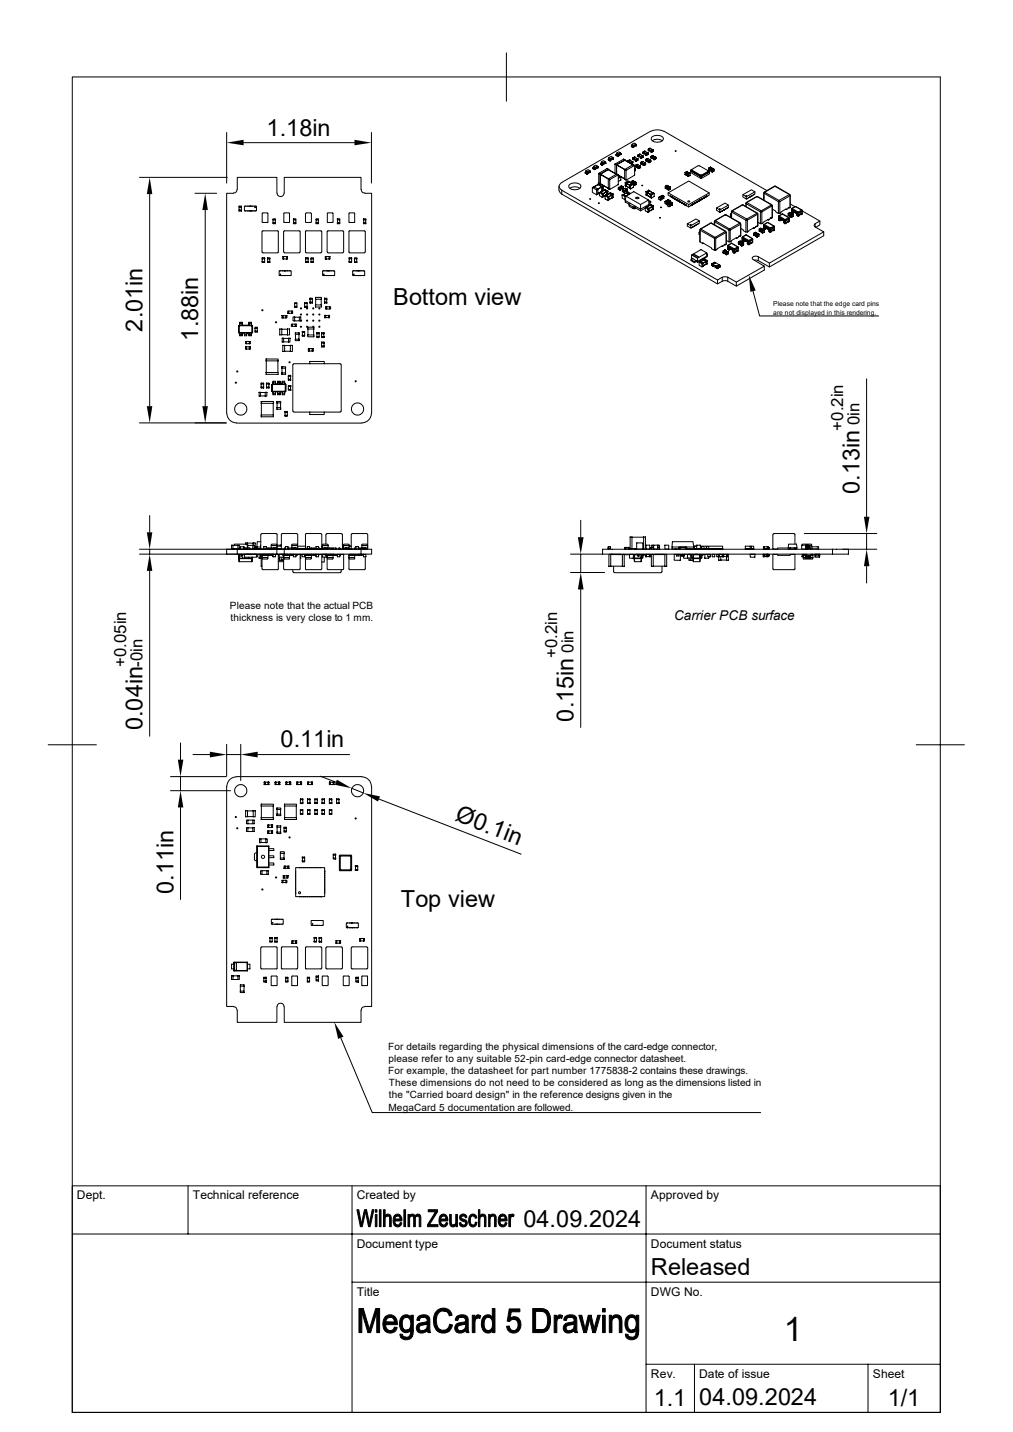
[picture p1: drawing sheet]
<svg xmlns="http://www.w3.org/2000/svg" width="210mm" height="297mm" viewBox="0 0 210 297" stroke-linecap="round" stroke-linejoin="round" font-family="sans-serif">
<defs><g id="words">
<text font-size="7" x="162.5" y="278.2">1</text>
<g font-size="4.9">
<text x="55.2" y="28.1">1.18in</text>
<text x="81.5" y="63.2">Bottom view</text>
<text x="29.5" y="68.8" transform="rotate(-90 29.5 68.8)">2.01in</text>
<text x="41.1" y="70.7" transform="rotate(-90 41.1 70.7)">1.88in</text>
<text x="178.2" y="102.5" transform="rotate(-90 178.2 102.5)">0.13in</text>
<text x="118.9" y="149.6" transform="rotate(-90 118.9 149.6)">0.15in</text>
<text x="29.5" y="151.5" transform="rotate(-90 29.5 151.5)">0.04in</text>
<text x="58.1" y="155">0.11in</text>
<text x="94.2" y="170.1" transform="rotate(21 94.2 170.1)">Ø0.1in</text>
<text x="36" y="185.4" transform="rotate(-90 36 185.4)">0.11in</text>
<text x="83.1" y="188.1">Top view</text>
<text x="108.5" y="254.5">04.09.2024</text>
<text x="135" y="264.5">Released</text>
<text x="135.5" y="291.6">1.1</text>
<text x="144.9" y="291.5">04.09.2024</text>
<text x="184.1" y="291.6">1/1</text>
</g>
<g font-size="3.5">
<text x="174.8" y="89.4" transform="rotate(-90 174.8 89.4)">+0.2in</text>
<text x="178.2" y="88.2" transform="rotate(-90 178.2 88.2)">0in</text>
<text x="115.5" y="136.5" transform="rotate(-90 115.5 136.5)">+0.2in</text>
<text x="118.9" y="135.4" transform="rotate(-90 118.9 135.4)">0in</text>
<text x="26.2" y="138.3" transform="rotate(-90 26.2 138.3)">+0.05in</text>
<text x="29.5" y="138.3" transform="rotate(-90 29.5 138.3)">-0in</text>
</g>
<text font-size="2.8" x="139.7" y="128.5">Carrier PCB surface</text>
<g font-size="2.5">
<text x="16" y="248.8">Dept.</text>
<text x="40" y="248.8">Technical reference</text>
<text x="74" y="248.8">Created by</text>
<text x="134.9" y="248.8">Approved by</text>
<text x="74" y="258.7">Document type</text>
<text x="135" y="258.7">Document status</text>
<text x="74" y="268.7">Title</text>
<text x="135" y="268.7">DWG No.</text>
<text x="135" y="285.8">Rev.</text>
<text x="145" y="285.8">Date of issue</text>
<text x="181" y="285.8">Sheet</text>
</g>
<g font-size="2.1">
<text x="47.7" y="126.4">Please note that the actual PCB</text>
<text x="47.8" y="128.9">thickness is very close to 1 mm.</text>
<text x="80.5" y="217.7">For details regarding the physical dimensions of the card-edge connector,</text>
<text x="80.5" y="220.3">please refer to any suitable 52-pin card-edge connector datasheet.</text>
<text x="80.5" y="222.8">For example, the datasheet for part number 1775838-2 contains these drawings.</text>
<text x="80.6" y="225.3">These dimensions do not need to be considered as long as the dimensions listed in</text>
<text x="80.6" y="227.8">the &quot;Carried board design&quot; in the reference designs given in the</text>
<text x="80.5" y="230.3">MegaCard 5 documentation are followed.</text>
</g>
<g font-size="1.4">
<text x="160.3" y="63.5">Please note that the edge card pins</text>
<text x="160.3" y="65.2">are not displayed in this rendering.</text>
</g>
</g></defs>
<g fill="none" stroke="#000" stroke-width=".21">
<path d="M15 16h179.9v276.9h-179.9zM105 11v10M28.9 36.8h18.2M47 27.5v10.5M49.1 39.3v.4l-.3 .3-1.8 .1v45.6a2.1 2.1 0 0 0 2 2M49.2 39.3v-2.5h8.2v3.2a.72 .72 0 0 0 .8 .8 .72 .72 0 0 0 .7-.8M50.5 29.6h23M74.8 39.3v-2.5h-15.9v3.2M74.9 39.3l.1 .4 .3 .3 1.7 .1v45.6M77 27.5v10.5M115.9 38.7a1.4 1.4 0 0 0 .6 1.6M116.5 39.5l32.3 18.6 .9-.6v.8l-.9 .6-32.3-18.6z"/>
<path d="M116.5 37.8a.84 .84 0 0 0-.6 .9 .84 .84 0 0 0 .6 .8M118.1 38.3a1.77 1.77 0 0 1 2.3 .2 1.08 1.08 0 0 1-1.6 .8l-.5-.1a.54 .54 0 0 1-.2-.9zM118.1 39.1a1.82 1.82 0 0 1 2.1 0M121.3 35.7l.4 .3M121.4 35.7l-.1 .2 .4 .2M121.4 35.7h.1M121.5 35.7h-.1M121.5 35.7h.1M121.5 35.7l.3 .2M121.7 35.9h.1M121.7 35.9v.2M121.7 36.1h.1"/>
<path d="M121.8 35.9h-.1M121.8 35.9h.1M121.8 35.6v.3M122.3 35.4l-.5 .2-.3-.2M122.3 35.5l.1 .1M122.3 35.6v-.2l-.4-.2-.4 .2v.3M122.3 35.6h.1M122.3 35.6l-.6 .3M122.3 35.7h.1M122.4 35.6v.1M122.4 35.7l-.7 .4M122.4 35.6h.1"/>
<path d="M122.8 38.9v1l.9 .5M122.8 38.9h.1M122.9 38.9l.8 .5v1M123 34.8h.1M123.1 34.8l.2 .2M123.1 34.8h-.2v.2l.4 .2M123.1 34.8l.3 .2M123.1 38.7l.9 .5M123.1 38.7l-.2 .2M123.1 38.7l-.3 .2M123.3 35h.1M123.3 35.2h.1"/>
<path d="M123.3 35v.2M123.3 35l-.4-.2 .4 .3M123.3 35.1v.1M123.3 35v.1M123.4 35h-.1M123.4 34.7v.3M123.9 34.6h.1M123.9 34.7v-.2l-.4-.3-.4 .3-.1 .3M123.9 34.5l-.5 .2-.3-.2M123.9 34.7h.1M123.9 34.7l-.6 .4M123.9 34.6l.1 .2"/>
<path d="M124 38.3l.8 .5v.9M124 34.8h.1M124 34.8l-.7 .4M124 38.3h.1M124 39.2v1M124 39.2l-.3 .2M124 38.2v.1M124 34.6v.2M124 38.3l-.9 .4M124 38.3l-.8 .5M124 38.3l.8 .4M124.1 36v2l.3 .1"/>
<path d="M124.1 36l.3 .2M124.2 35.9l2 1.2M124.2 35.9l-.1 .1M124.2 38.1h.1M124.2 38.1l.9 .5M124.2 38.1l-.2 .1M124.3 40v.6l.5 .3M124.3 40h.1M124.3 40l-.3 .2M124.3 40l.5 .3M124.4 36.2l.1 1.9M124.5 36.1v.1"/>
<path d="M124.5 36.2v1.9l1.6 1M124.5 36.2l1.6 .9M124.5 36.1l-.1 .1M124.5 34.1l.4 .2M124.5 33.9l.4 .2M124.5 33.9v.2l.4 .2M124.5 39.8l.6 .3M124.5 39.8l-.2 .2M124.6 39.9l.7-.4 .5 .3-.7 .4M124.6 33.9h-.1M124.6 33.9h.1M124.7 33.9h-.2"/>
<path d="M124.7 33.9l.2 .1M124.8 38.7v.1M124.8 38.7l-.8 .5M124.8 39.7v.1M124.8 38.8l-1.1 .6M124.8 38.8v.9l-.3 .1M124.8 39.7l-.8 .4M124.9 34.1v.2M124.9 34.1h.1M124.9 34v.1M124.9 34h.1M125 33.8l-.1 .2"/>
<path d="M125.1 38.6l-.3 .1M125.1 38.6v.9M125.1 38.6l-.3 .2M125.2 39.4l.2-.1 .6 .4M125.3 39.4l-.1 .1M125.3 39.4l.5 .4M125.4 33.5l-.4 .3-.3-.2M125.5 33.8l-.1-.3-.3-.2-.4 .3-.1 .3M125.5 39.3l-.2 .1M125.5 33.8l-.6 .3M125.5 33.7h.1M125.6 33.7l-.1 .1"/>
<path d="M125.6 33.9h.1M125.6 33.7v.2M125.6 33.9l-.7 .3M125.8 39.8h.1M125.8 39.8l-.7 .3M125.8 39.8v.6M125.9 35h.1M125.9 35l.3 .1M125.9 35l-1.7 .9M126 39.7v.6M126 39.6l-.2 .2M126 39.7l-.2 .1"/>
<path d="M126.1 33l.3 .2M126.1 33l.4 .2M126.1 37.1v2.1l.3 .1-.3-.2M126.1 37.1l.3 .2M126.1 35.2l1.7 1M126.2 37.1l.2 .2M126.2 37.1h-.1M126.2 33l-.1 .1 .3 .3M126.2 33h.1M126.2 35.2l-1.7 .9M126.2 32.9v.1M126.2 33l.3 .1"/>
<path d="M126.4 37.3l1.8-1v2l-1.8 1v-2M126.4 37.3h.1M126.4 33.1h.1M126.4 33.4h.1M126.4 33.2v.2M126.5 33.2h-.1M126.5 33.1v.1M126.5 33.1v.3M126.6 32.9l-.1 .2M127 32.6l-.4 .3-.4-.2M127 32.7l.2 .1M127.1 32.9l-.1-.3-.3-.2-.5 .3v.2"/>
<path d="M127.1 32.8v.1M127.1 32.9l-.6 .3M127.1 32.8h.1M127.1 32.8v.2M127.1 33l-.6 .4M127.2 32.8l-.1 .2M127.5 34l.3 .2M127.5 34v2M127.6 34l2.2 1.3M127.6 34h-.1M127.8 32v.1M127.8 32h.1"/>
<path d="M127.8 34.2v1.9l-1.6-.9-1.7 .9M127.8 32l.3 .2M127.8 32h-.1v.3l.4 .1M127.8 34.2h.1M127.8 36.1h.1M127.8 36.1l-1.6 1M127.8 34.2v1.9M127.8 34.2l1.7 1M127.8 34.2l1.7-1 1.7 1M127.8 36.1l.3 .2M128.1 32.4h.1M128.1 32.3v.1"/>
<path d="M128.1 32.3l-.4-.2 .4 .2M128.1 32.3h.1M128.1 32.2v.1M128.1 32.2h.1M128.1 38.3h.1M128.2 32l-.1 .2M128.2 37l.5-.3v.6M128.2 39.2l.3 .2M128.2 38.9l.3 .3M128.2 39l.3 .2M128.2 39v.2l.3 .2M128.3 38.9l.4 .2"/>
<path d="M128.3 38.9l-.1 .1M128.4 36.6l-.2-.2 .2 .2M128.5 36.6h.1M128.5 36.6l.2 .1M128.5 36.6l-.3 .1M128.5 39.4h.1M128.5 39.2h.1M128.5 39.2v.2M128.7 39.3l-.2 .1M128.7 39.1l-.2 .3 .2-.1M128.7 39.1l-.2 .1M128.7 39.4h.1"/>
<path d="M128.7 32v-.3l-.4-.2-.5 .2v.3M128.7 31.7l-.5 .3-.4-.3M128.7 31.9v.1M128.7 31.9h.1l-.1-.1v.2M128.7 32l-.6 .3M128.7 37.3l-.5 .3M128.7 37.3h.1M128.7 32l-.6 .4M128.7 38.6l-.4 .3M128.7 38.6l.4 .2M128.7 38.6l.5 .2M129 39.5l.4 .2"/>
<path d="M129 39.4l.4 .2M129.1 39.1l.1-.3-.5 .3M129.1 39.1l-.4 .2M129.1 39.1h.1M129.1 38.8h.1v.2l-.1 .1M129.1 38.8l-.4 .3M129.1 39.4l.4 .2M129.2 39.4l.3 .2M129.2 39h.1M129.3 33l.2 .2M129.3 33h.1M129.3 33l-1.7 1"/>
<path d="M129.3 33l.3 .1M129.4 39.6v.3M129.5 39.9h-.1M129.5 35.2v2M129.5 39.8v.1M129.5 39.6h-.1M129.5 37.2l.3 .1M129.5 37.2h.1M129.5 35.2l.3 .1M129.5 37.1l-1.3-.8 1.3 .8M129.6 39.1l.1-.1 .3 .2M129.6 33.2l-1.8 1"/>
<path d="M129.6 37.8l.2 .2M129.6 38.5l.2 .2M129.6 37.9l.2 .1M129.6 38.5l.2 .1M129.6 39.1l.4 .2M129.8 35.3l1.8-1v2l-1.8 1v-2M129.8 35.3h.1M129.8 38v.7M129.8 38.6l.7 .4-.7-.4M129.8 38l.9 .5M129.9 40l.6 .3 .2-.2M129.9 38l.9 .5"/>
<path d="M129.9 38.6l-.1 .1M129.9 39.3h.1l-.1 .3M129.9 39.3l-.5 .4v.2l.1-.1M129.9 39.3l-.3-.2-.6 .3v.3l.4 .2M129.9 39.6h.1M129.9 40h.1M129.9 40l-.7 .3M129.9 40l.5 .2M129.9 39.9h.1M129.9 39.6l-.4 .2M129.9 39.3l-.4 .3M130 39.3h-.1"/>
<path d="M130 39.2v.4M130 39.2v.1M130.1 39.8l.5 .3M130.1 39.8l-.2 .1M130.1 39.8h.1M130.1 33.4v.2M130.2 33.4l.1 .1M130.2 33.4h-.1M130.3 33.5l-.1-.1v.2M130.3 33.5l.5 .3v.2M130.3 33.5l.4 .2M130.3 37.7l-.5 .3v.6"/>
<path d="M130.3 37.7l1 .5M130.4 37.7l-.2-.2-.6 .3v.7M130.4 37.7h.1M130.4 37.7l-.6 .3M130.5 33.2h.1M130.5 39h.1M130.5 39l.3 .2M130.5 33.2l-.3 .2M130.5 33.2l-.4 .2M130.6 33.2l-.3 .2M130.6 33.2l.5 .3M130.7 33.7l.2 .3"/>
<path d="M130.7 38.5h.1M130.7 38.5l.1 .7M130.9 37.7l.1 .1M130.9 37.6l.1 .1M130.9 30.2v.2l.3 .2M130.9 30.2h.1M130.9 30.2l.3 .3M131 37.8v.3M131 30.2h-.1M131 30.2h.1M131 37.7v.1M131 37.7l.6 .4"/>
<path d="M131 37.8l.6 .3M131 30.2l.3 .2M131.1 33.5l.1 .1M131.1 33.5l-.4 .2M131.2 33.6v.2l-.3 .2M131.2 33.6l-.3 .2M131.2 34.2l-1.7 1M131.2 30.4h.1M131.2 33.6l-.4 .1M131.2 34.2l.4 .1M131.2 34.2l.3 .1M131.3 38.2h.1"/>
<path d="M131.3 30.4h.1M131.3 30.4v.2M131.3 30.6h-.1M131.3 30.4l-.1 .2M131.3 38.2l-.5 .3M131.3 37.5h-.1l-.3 .1v.4M131.3 37.5l-.3 .2v.4l-.7-.4M131.3 38.2l-.2-.1-.6 .3v.6M131.3 38.2v.7l-.5 .3M131.3 37.5l-.3 .2M131.3 37.5h.1M131.3 38.3h.1"/>
<path d="M131.3 37.5l.6 .3M131.3 38.3l.1 .1M131.4 30.1l-.1 .3M131.4 32.9l-.2-.1v.2l.2 .1M131.4 32.9l-.2-.1v.2l.6 .3M131.4 32.9l.5 .3v.2l-.1-.1M131.4 30.4h-.1M131.4 38.4h.1M131.4 38.4h.2M131.6 35h.1M131.6 38.1v.3M131.6 38.4h.1"/>
<path d="M131.6 38.1h.1M131.6 35l.1 .1M131.7 32.6l-.4 .2M131.7 35.1h.1M131.7 32.6h-.1l-.3 .2M131.7 32.6l-.3 .3 .4 .2M131.7 35.1l-.1 .1M131.7 32.6l.4 .3M131.7 35.1v.3l-.1 .1 .1-.2M131.8 33.3l.1 .1M131.8 33.1l.1 .3M131.8 30.1v-.2l-.4-.2-.4 .2v.3"/>
<path d="M131.8 29.9l-.4 .2-.4-.2M131.8 30.1l-.4 .3M131.8 30l.2 .1M131.9 30.1h-.1M131.9 34.6l-.2-.3 .6 .3M131.9 34.4l.3-.2 .5 .2-.4 .2M131.9 34.4l-.2-.1v.3h.2M131.9 34.6l.4 .3M131.9 30v.1M131.9 34.6h.1M131.9 34.4l.4 .2M131.9 37.8h-.2l-.3 .2v.4"/>
<path d="M131.9 30.1v.1M131.9 37.8v.5l-.3 .1M131.9 37.8l-.3 .3M131.9 30.2l-.6 .4M131.9 30.1h.1M132 30.1l-.1 .1M132.1 32.9h.1M132.1 34.1l-.4 .2 .4-.2 .1 .1-.3 .1M132.1 32.9l-.3 .2M132.2 32.9l-.4 .2M132.2 32.2v.2l.2 .1M132.2 32.2l.2 .1"/>
<path d="M132.2 32.9v.3M132.2 33.2l-.3 .2M132.2 33l-.3 .2M132.2 32.9l-.3 .2M132.3 34.6l.1 .3h-.1M132.3 34.9l.1 .1M132.3 34.6h.1M132.3 32.2h.1M132.3 34.6l.1 .1M132.4 32.3l-.1-.1 .1 .3M132.4 32.3l.6 .3v.2l-.2-.1M132.4 34.7h.1"/>
<path d="M132.4 32.5l.4 .2M132.4 35h.1M132.4 32.5h.1M132.5 34.7v.3M132.7 34.4l.1 .1M132.7 34.4l-.4 .2M132.8 32l.4 .3M132.8 32l-.5 .2M132.8 34.5l-.4 .2M132.8 32l-.4 .2M132.8 34.5h.1M132.8 33.7l.1 .3"/>
<path d="M132.8 34.8l-.3 .2M132.8 34.8h.1M132.8 34.5l-.3 .2M132.8 33.7h.1M132.8 34.5v.3M132.8 34.8l-.4 .2M132.8 33.7l.5 .3 .4-.2M132.9 34l-.1-.3 .5 .3M132.9 34l.4 .2M132.9 34h.1M133.1 38.4l.2 .1-.2 .1zM133.2 33.5l-.4 .2"/>
<path d="M133.3 33.6l-.2-.1-.3 .2M133.3 33.5l-.4 .2 .4-.2 .4 .3M133.3 32.4l-.1-.1-.3 .2M133.3 32.4v.2l-.3 .2 .3-.2M133.3 32.4l-.3 .2M133.3 34l.2 .3-.2-.1M133.3 34.2l.2 .1M133.3 32.3l-.3 .3M133.4 34h-.1M133.4 34l.1 .1M133.5 31.6h-.2v.2l.6 .3M133.5 31.6l-.2-.1v.3l.2 .1"/>
<path d="M133.5 31.6l.5 .4v.2l-.1-.1M133.5 34.3h.1M133.5 34.1v.2M133.7 33.8l-.4 .2M133.7 33.8l.1 .1M133.7 33.8l-.3 .2M133.8 33.9h.1M133.8 31.4l-.3 .2 .4 .3M133.8 31.4l-.1-.1-.3 .2M133.8 33.9l-.3 .2M133.8 31.4l-.4 .2M133.8 31.4l.4 .3"/>
<path d="M133.9 33.1l.3-.2 .6 .3-.4 .2M133.9 34.1l-.4 .2M133.9 33.9l-.4 .2M133.9 33.9v.3l-.4 .1M133.9 33.1l.1 .1M133.9 33.1v.3h.1M133.9 31.9h.1v.3l-.1-.1M133.9 39.8l.3 .1v.6M133.9 39.8l.3 .1M133.9 39.8v.6M134 33.4l-.1-.3 .5 .3M134 33.2l.4 .2"/>
<path d="M134 33.4l.4 .3M134 33.4h.1M134 33.1l.3-.2-.3 .2M134.2 39.9v.6M134.2 39.9l.6 .4M134.2 39.9l.7 .4M134.2 39.9l.5-.3 .6 .4M134.2 31.7h.2M134.2 31.7l-.3 .2M134.2 31.7l-.3 .1M134.3 31.7l-.4 .2M134.4 31.7h.1"/>
<path d="M134.4 31.7l-.4 .2M134.4 33.4h.1M134.4 33.4l.1 .3h-.1M134.4 33.7h.2M134.4 30.9l.1 .3M134.4 30.9l.1 .1M134.4 31.7v.3l-.4 .2 .4-.2M134.4 31.7l-.4 .3M134.5 39.5l.2 .1-.5 .3M134.5 39.5h.1M134.5 39.5l-.6 .3M134.5 31l-.1-.1 .1 .3"/>
<path d="M134.5 31l.6 .3v.3l-.1-.1M134.5 33.4l.1 .1M134.5 31.2l.5 .3M134.5 31.3h.1M134.6 33.5v.2M134.9 27.3a3.1 3.1 0 0 1 2.8 0M134.9 27.2l-18.4 10.6M134.9 30.8l-.2-.1-.3 .2M134.9 30.8l.6 .4M134.9 30.8l-.4 .2M134.9 32.5l.1 .3M134.9 33.2l-.4 .2"/>
<path d="M134.9 32.5h.1M134.9 33.2v.3M134.9 33.3l-.3 .2M134.9 33.5l-.3 .2M134.9 33.5h.1M135 32.5l.5 .3 .3-.2M135 32.8v-.3l.5 .3M135 32.8h.1M135 32.8l.5 .2M135.2 28.4a1.77 1.77 0 0 1 2.3 .2 1.08 1.08 0 0 1-1.6 .9l-.5-.2a.54 .54 0 0 1-.2-.9zM135.2 29.2a1.82 1.82 0 0 1 2.1 0M135.3 32.3l.5 .3"/>
<path d="M135.3 32.3l-.3 .2M135.3 32.3l-.4 .2M135.3 31l-.3 .2 .3-.1M135.4 32.3l-.4 .2 .4-.2M135.5 32.8h.1M135.5 32.8l.1 .3-.1-.1M135.5 31.2v.2l-.4 .2 .4-.2M135.5 31.2l-.4 .2M135.5 31.1l-.4 .2M135.5 32.8l.1 .1M135.6 32.9h.1M135.6 32.9v.2l-.1-.1"/>
<path d="M135.8 32.6l.2 .1M135.8 32.6l-.3 .2M136 32.7v.2l-.4 .2M136 32.7l-.4 .2M136 32.6l-.4 .3M137.7 27.2l21.3 12.3M137.9 39h.1M137.9 38.7h.1M137.9 39l.1 .1M137.9 38.6l.2 .1M137.9 39l.2 .1M138 38.7v.4"/>
<path d="M138 39.1h.1M138.1 38.7h-.1M138.1 39.1h.1M138.1 39.1l.4 .2M138.1 38.7l.5 .3M138.3 38.4l-.4 .2v.4M138.3 38.4l.1 .1M138.4 38.5l-.3 .2v.4M138.4 38.5l-.3 .2M138.4 38.5h.1M138.4 38.5l.4 .3M138.5 39.3l.1 .1"/>
<path d="M138.6 39h.1M138.6 39v.4M138.6 39.4h.1M138.8 38.7l.2 .1M139 38.8l-.2-.1-.3 .2v.4M139 38.8v.4l-.4 .2M139 38.8l-.4 .2M140 31.3h.2l-.1 .1zM142 36.2h.1M142 36.2h.2M142.2 35.9v.3M142.2 35.9l-.2-.1 .2 .1"/>
<path d="M142.2 36.2h.1M142.2 35.9h.1M142.2 35.9l.5 .3zM142.2 36.2l.4 .2M142.4 35.6l-.4 .2v.4M142.4 35.6h.1M142.5 35.6l-.3 .3M142.5 35.6h.1M142.5 35.6v.1M142.6 36.5h.1M142.6 36.5l.1 .1M142.7 36.2v.4"/>
<path d="M142.7 36.6h.1M143.1 36l-.6-.3-.3 .2v.3M143.1 36l-.2-.1-.3 .2v.4M143.1 36v.4l-.4 .2M143.1 36l-.4 .2M143.1 35.7h.1M143.1 35.3v.1M143.2 35.3l.1 .2M143.2 35.4l2.1 1.3v.3l-2.1-1.2zM143.2 35.3v.4M143.3 35.2v.2M143.3 35.4l1.9 1"/>
<path d="M143.3 35.4v.1M143.3 35.5l1.9 1.1M143.4 35.2v.1M143.4 35.3h.1M143.4 35.1l-.1 .1M143.5 35.2v.1M143.5 35.3l1.7 1.1zM144.7 34.4l-1.2 .7M144.7 34.4h.3M145 34.4l1.9 1.1v.1M145.2 36.4h.3M145.2 36.6h.3"/>
<path d="M145.2 36.4v.2M145.2 36.3h.3M145.3 36.7h.1M145.3 37h.1M145.4 36.7v.3M146.7 35.4v.1M146.8 35.6h-.1M146.8 35.6l-1.3 .7M146.8 35.5v.1M146.9 35.6l-1.4 .8v.2l1.4-.8M146.9 35.6v.2M146.9 35.7v.1"/>
<path d="M147 35.6h.1M147 34.8v.5M147 35.6v.1M147 34.9l.1 .1M147 34.8l.5 .4M147 35.3h.1M147.1 36h.1M147.1 35.6v.1M147.1 35.7v.4l-1.7 .9M147.1 35.7l-1.7 1M147.1 35.6v.4M147.1 35l.3-.2-.3 .1v.4l.4 .3"/>
<path d="M147.1 35l.1 .3M147.1 35l.6 .3M147.3 34.7l.6 .3M147.3 34.7l.5 .3M147.3 34.7h.1M147.3 34.7l-.3 .1M147.5 35.2l.2 .1M147.5 35.6h.2M147.5 35.6h.1M147.5 35.2v.4M147.5 35.6l.2 .1M147.7 35.3l.3-.2v.4l-.3 .2v-.4"/>
<path d="M147.7 35.3h.1M147.9 35h.1M147.9 35l.1 .1M147.9 35l-.4 .2M156.5 39.8v.5l-1.8 1-.7-.4v-.5M158.5 39.9h.1M158.5 39.9l-.1 .1M158.5 39.9l-.1 .2M160.6 38.6l-2.1 1.2M160.6 38.6l.1 .1zM160.7 38.7l-2.2 1.2M160.7 38.7l3 1.6-2.2 1.3-3-1.7"/>
<path d="M160.8 38.6l2.9 1.7M31 40.3v43.9M40.4 40.1h4.5M42.5 43.6v40.6M49.6 43v-.2h.4v.8M49.6 43.6v.2h.4v-.2M49.6 43.6h.4M50 43h-.4v.6M50 43.7h.1M50.7 42.8h2.5v.9h-2.5zM50.8 43.7h.2M50.8 42.8h.2"/>
<path d="M51.3 43.7h.2M51.3 42.8h.2M51.7 42.8h.4M51.7 43.7h.5M51.8 43.7h.2M52.3 43.7h.2M52.3 42.8h.2M52.8 43.7h.2M52.8 42.8h.2M54.3 48v4.2M54.4 53.5v.2M54.4 53.5h.5v.2"/>
<path d="M54.4 54.3v.1h.5v-.1M54.4 52.2l.1 .2M54.4 48v-.1l3.3 .1v4.3l-.2 .1M54.4 53.5h.1M54.4 54.3h.5M54.4 44.2v1.9h1.1v-1.9M54.4 44.2h1.1M54.5 52.5h3M54.9 53.7h-.5v.6M54.9 53.6h.1M54.9 53.7v.6M55.5 54.3h.5v.1h-.5z"/>
<path d="M55.5 53.5h.5v.2h-.5zM55.5 53.7v.6M55.9 53.7v.6M56.6 46.2h.5v.2h-.5zM56.6 45.6v-.2h.5v.8M56.6 45.6v.6M56.6 45.6h.5M57.9 56.2h2.5v.9h-2.5zM58 56.2h.2M58 57.1h.2M58.5 56.2h.2M58.5 57.1h.2"/>
<path d="M58.6 53.2h.8v.5h-.8zM58.8 48v4.2M58.8 53.2v.5M58.8 52.2l.2 .2M58.8 48l.1-.1h3.2l.1 .1M58.9 56.2h.4M58.9 57.1h.4M58.9 44.2v1.9h1.1l-.1-1.9M58.9 44.2h1M59 56.2h.2M59 52.5h3M59.4 53.2h.2v.5h-.2"/>
<path d="M59.5 56.2h.2M59.5 57.1h.2M60 56.2h.2M60 57.1h.2M60.8 46.2h.5v.2h-.5zM60.9 45.6h.4v.6M60.9 45.6l-.1-.2h.5v.2M60.9 45.6v.6M62.2 52.2l-.2 .2M62.2 48v4.2M63.3 44.3v1.8M63.4 53.5v.2"/>
<path d="M63.4 53.5h.5v.2M63.4 54.3v.1h.5v-.1M63.4 46.1h1.1M63.4 54.3h.5M63.4 53.5h.1M63.5 44.2l-.1 .1M63.5 44.2h.9M63.5 52.5h3M63.9 53.7h-.5v.6M63.9 53.6h.1M63.9 53.7v.6M64.4 44.2l.1 .1"/>
<path d="M64.5 54.3h.5v.1h-.5zM64.5 53.5h.5v.2h-.5zM64.5 53.7v.6M64.6 44.3v1.8M64.9 53.7v.6M65.5 46.2h.5v.2h-.5zM65.5 45.6v-.2h.5v.8M65.5 45.6v.6M65.5 45.6h.5M66.7 48l-.1-.1-3.3 .1v4.3l.2 .1M66.7 52.2l-.2 .2M66.7 48v4.2"/>
<path d="M66.9 56.2h2.5v.9h-2.5zM67 56.2h.2M67 57.1h.2M67.1 56.8v.2zM67.4 53.2h.8v.5h-.8zM67.5 56.2h.2M67.5 57.1h.2M67.6 53.2v.5M67.8 48v4.2M67.9 52.2l.1 .2M67.9 48v-.1h3.2l.1 .1M67.9 56.2h.4"/>
<path d="M67.9 57.1h.4M67.9 44.2v1.9h1.1v-1.9M67.9 44.2h1.1M68 56.2h.2M68 52.5h3M68.2 53.2h.2v.5h-.2M68.5 56.2h.2M68.5 57.1h.2M69 56.2h.2M69 57.1h.2M69.9 46.2h.5v.2h-.5zM70 46.4h.1"/>
<path d="M70 45.4h.1M70 45.6v.6M70.4 45.6v-.2h-.5v.2h.5v.6M71.2 52.2l-.2 .2M71.2 48v4.2M72.4 53.5v.2M72.4 53.5h.5v.2M72.4 54.3v.1h.5v-.1M72.4 53.5h.1M72.4 54.3h.5M72.4 44.2v1.9h1.1l-.1-1.9M72.4 44.2h1"/>
<path d="M72.5 52.5h3M72.9 53.7h-.5v.6M72.9 53.7v.6M72.9 53.6h.1M73.1 56.2h2.5v.9h-2.5zM73.2 56.2h.2M73.2 57.1h.2M73.5 54.3h.5v.1h-.5zM73.5 53.7v-.2h.5v.8M73.5 53.7h.5M73.5 53.7v.6M73.7 56.2h.3"/>
<path d="M73.7 57.1h.3M74.2 56.2h.3M74.2 57.1h.3M74.3 56.2h.2M74.8 56.2h.2M74.8 57.1h.2M75.3 56.2h.1M75.3 57.1h.1M75.4 46.2h.5v.2h-.5zM75.4 45.4h.5v.2h-.5zM75.4 45.6v.6M75.7 48l-.1-.1-3.3 .1v4.3l.2 .1"/>
<path d="M75.7 52.2l-.2 .2M75.7 48v4.2M75.8 45.6v.6M122.3 41.2l.2 .1-.2 .1zM124 40.2l-.3 .2M124 40.2h.1M124.1 42.1h.2l-.1 .1zM124.8 40.3h.1M124.9 40.9h-.1M124.9 40.3v.6M125.1 40.1v.1M125.1 40.1l-.3 .2"/>
<path d="M125.1 40.2v.6M125.1 40.2l-.2 .1M125.1 40.8l-.2 .1M125.6 40.5l.6 .3M125.7 40.5l-.3 .1M125.7 40.4h.1M125.8 40.3l-.7 .4M126 40.9l-.6-.3v.6l.6 .4M126 40.9h.1M126 41.6h.1M126 40.3l-.2 .1M126 40.9v.7"/>
<path d="M126.2 40.8h.1M126.2 40.8l-.2 .1M126.2 40.8v.6l-.2 .2M126.2 41.4l-.2 .2M126.4 40.1l.2-.1 .5 .3M126.4 40.1h.1M126.4 40.1l.5 .3M126.4 40.1l-.7 .4M126.9 41h.1M126.9 40.4h.1M126.9 40.4l-.7 .4M126.9 40.4v.6"/>
<path d="M127.1 40.3v.6l-.9 .5 .7-.4M127.1 40.9l-.2 .1M127.1 40.3l-.2 .1M127.2 40.3l-.3 .1M129 40.4l.5 .4v.6l-.5-.3zM129.2 40.3l-.2 .1M129.2 40.3l.6 .3M129.6 41.6l.2-.9 1.6-.9 3.1 1.7 .1 .9-1.8 1v-1M129.6 41.6l3.2 1.8v.3l-1-.6M129.6 41.6v.3l.8 .4 .2-.1h.2M129.7 41.3l-.2 .1M129.8 40.6v.2"/>
<path d="M129.8 40.7l3 1.7 1.7-.9M130.4 40.3l-.9 .5 .3-.2M130.4 40.2l-.6 .4M130.4 40.2v.1M130.5 42.5v.3l.8 .5v-.4l-.8-.4-.1-.2 .1 .5M130.6 40.1l-.2 .1M130.6 40.1h.1M130.7 40.1h.1M131.3 42.9l.2 .1M131.3 43.3h.2M131.7 42.8l.1 .4-.3 .1v-.3l.3-.2M131.8 41.1l.2-.1 .5 .1"/>
<path d="M131.8 41h.6a.3 .3 0 0 1-.3 .2 .3 .3 0 0 1-.3-.2zM133.8 43.2l-1 .5M133.8 43.1v.6l.5 .3M133.8 43.1h.1M133.8 43.1l.5 .2M133.9 40.4h.1M133.9 40.4l.3 .2M134 42.9l.5 .3M134 42.9l-.2 .2M134.2 40.5l.6 .4M134.3 43.3l.1 .1M134.4 44h-.1"/>
<path d="M134.4 43.4v.6M134.5 41.7l.1-.1 .3 .2M134.5 42l.4-.2v.3l-.3 .2M134.5 43.2l.1 .1M134.5 43.2l-.2 .1M134.6 42.4v.2M134.6 43.3l-.2 .1M134.6 43.3v.6l-.2 .1M134.6 43.8l.7-.4-.7 .5M134.7 42.5l.3-.1 .5 .3v.6l-.2 .2M134.7 42.5v.1M134.7 42.5l.6 .3"/>
<path d="M134.7 42.5l.5 .3M134.7 42.5l-.6 .5M134.8 40.9l.2 .2M134.8 40.9l.3 .2M134.8 40.3l.2 .2M134.8 40.3v.6M134.9 40.3l.2 .1M134.9 40.3h-.1M135 42.4l-.3 .1M135.1 40.4l.5-.3v.7l-.6 .3zM135.2 42.8l.1 .1M135.2 43.5h.1"/>
<path d="M135.2 42.8l-.7 .4M135.3 42.8v.7M135.3 42.9l-.7 .4M135.4 40l.2 .1M135.4 40h.1M135.4 40l-.5 .3M135.5 42.7h.1M135.5 42.7l-.2 .2M136.6 40.9v.4l.3 .2M136.6 40.9h.1M136.6 40.9l.3 .2M136.7 45.1l.2 .1-.1 .1z"/>
<path d="M136.7 40.9l.4 .2M136.9 41.1h.1M136.9 41.5h.1M136.9 41.1v.4M136.9 43h.3l-.2 .1zM137.1 41.1h-.2M137.1 41h.1M137.1 41.1v.3M137.1 41l-.2 .1M137.1 41.4l-.2 .1M137.2 40.6l-.6 .3M137.2 40.6h.1"/>
<path d="M137.2 40.6l.3 .2M137.5 40.8h.1M137.5 41.2h.1M137.5 40.8l-.4 .2M137.5 40.8v.3l-.4 .3 .4-.3M137.5 40.8l-.4 .3M137.6 40.7l-.3-.2-.7 .4M137.6 40.7l-.1 .5v-.4M137.6 40.7l-.1 .1M137.8 41.8l.4 .2v.4l-.4-.2zM138 41.7l-.1 .1M138 41.7l.3 .2"/>
<path d="M138 41.7h.1M138.3 42.3l.4 .2v.4l-.4-.2zM138.3 41.9v.4M138.3 42h-.1M138.3 41.9l-.1 .1M138.4 42.3l-.2 .1M138.4 41.5l.4 .2M138.4 41.5l-.4 .2M138.4 41.5h.1M138.4 41.5l.3 .2M138.5 42.2l.3 .2M138.5 42.2h.1"/>
<path d="M138.5 40l4.3-2.5 4.2 2.5-4.2 2.4zM138.5 40v.5l.5 .3M138.5 42.2l-.2 .1M138.6 41.4l-.2 .1M138.6 41.4l.3 .2M138.6 41.4h.1M138.7 41.7h.1M138.7 41.7l-.4 .2M138.7 42.1h.1M138.8 42v-.3v.4M138.8 42h.1M138.8 42l-.5 .3"/>
<path d="M138.8 42.4h.1M138.9 42.4v.4M138.9 42.8h.1M138.9 42.8l-.2 .1M138.9 41.6h.1M138.9 41.6l-.1 .1M138.9 42l.4 .2M138.9 41.6v.4M138.9 42l-.1 .1M138.9 42l-.4 .2M139 42l-.2 .1M139 40.6l.3 .3"/>
<path d="M139 40.8v-.2l.2 .3M139 40.8l.1 .1M139.1 41.9l.3 .2M139.1 41.9l-.2 .1M139.1 41.9h.1M139.3 42.5h.1M139.3 42.2l-.6 .3 .1-.1M139.3 42.5l-.4 .3M139.3 42.2v.3zM139.3 40.9v-.1l.3 .3M139.3 40.8l.1 .2-.1-.1M139.4 42.1l-.5 .3"/>
<path d="M139.4 42.1l-.1 .5M139.4 42.1l-.1 .1M139.4 42.5l-.5 .3M139.6 41l.3 .2M139.7 41.1v.1M139.7 41.1l-.1-.1 .1 .2M139.9 41.1l.2 .3M139.9 41.3v-.2l.1 .3M139.9 41.3l.1 .1M140.1 41.3l.2 .2M140.2 41.3l.2 .3M140.2 41.3l.1 .2"/>
<path d="M140.4 41.4l.3 .3M140.4 41.4l.1 .3M140.4 41.5h.2M140.5 41.6l.1 .1M140.7 41.7v-.1l.3 .3M140.7 41.7l.2 .1M140.7 41.7l.1 .1M141 41.9v-.1l.3 .3M141 41.8l.1 .2-.1-.1M141.3 42l.3 .2M141.3 42.1l.1 .1M141.4 42v.2"/>
<path d="M141.4 42h-.1v.1M141.6 42.1l.3 .3M141.7 42.2v.1M141.7 42.2l-.1-.1 .1 .2M141.9 42.3l.2 .2M141.9 42.4v-.1l.1 .2M141.9 42.4l.1 .1M142.1 42.5l.2 .1M142.3 42.6l-.2-.1 .2 .2M142.3 42.6l.5 .3M142.5 46.4l1.8-1 .7 .4-1.8 1zM142.6 41.7l.4 .1-.3 .1z"/>
<path d="M142.8 42.4v.5l.6-.4M143.1 46.6h.2zM143.1 46.6h.2M143.2 46.8v.5M143.3 42.5v.1M143.3 53.8l.7 .5M143.3 47.2h.1M143.3 42.5h.1l-.1 .2M143.4 52.9l1.2 .7M143.5 47.2h-.2M143.5 52.9l.3-.2 1.1 .6-.3 .2zM143.5 52.9l.3-.2 1.1 .6"/>
<path d="M143.6 42.5l.1-.2-.3 .2M143.6 53.6l-.3-.1 .2 .2M143.6 53.6l-.3 .2v.3l.7 .4M143.6 47l.2-.1-.1 .2M143.7 42.3v.1M143.7 42.4l-.1 .1M143.8 42.2l.2-.1-.2 .2zM144 54.3l.3-.2 .1 .1-.4 .3zM144 42.1l-.3 .3M144.1 42v.2M144.1 42h.2v.1M144.2 46.7l-.3 .2"/>
<path d="M144.2 46.7l-.2 .2M144.2 46.7l-.2 .2 .2-.1M144.3 42l-.3 .2M144.3 42.1l-.2 .1M144.4 54.2l.2 .2 2-1.1v-.2l-2 1.1v.2M144.5 46.5l-.1 .2M144.5 46.6h.1M144.5 46.6l-.1 .1M144.6 41.9l-.2 .1 .1-.2-.2 .3M144.6 41.8v.1M144.8 41.7l-.1 .1 .1-.2-.2 .3M144.8 41.7h.1"/>
<path d="M144.9 46.4h-.2M144.9 54.4l.6 .3v.6M144.9 54.4v.6l.6 .3M144.9 41.5v.2M144.9 48.6h.1M144.9 48.6h.2M145 54.4h.1M145 45.8v.5l-1.8 1-.7-.4v-.5M145.1 48.1h-.2v.5M145.1 48.2h-.2l.2 .1M145.1 47.7v2.4M145.1 41.4l-.3 .3"/>
<path d="M145.1 41.4l-.1 .2M145.1 50.1l.1 .1M145.1 41.5l-.1 .2M145.2 47.8l2.9 1.6M145.2 47.8v2.4l.5 .3M145.2 47.5v.3zM145.2 54.3l.5 .3M145.2 54.3l-.2 .1M145.2 54.3h.1M145.2 41.5l.2-.2-.3 .3M145.3 47.5l2.1-1.2 3 1.7-2.1 1.2zM145.4 41.3l-.2 .2"/>
<path d="M145.5 41.2l.2-.1-.2 .3zM145.7 41.1l-.3 .3M145.7 54.6h.1M145.7 54.6l-.2 .1M145.8 54.6v.6l-.3 .1M145.8 54.6l-.3 .1M145.8 55.2l-.3 .1M145.8 41.1v.1M145.8 50.5h-.1v-.1l2.4 1.5M145.8 41.1l.2-.1-.2 .2M145.9 53.9h.1M145.9 53.8l.5 .3v.7"/>
<path d="M145.9 53.8v.1M145.9 53.9l-.7 .4M145.9 53.9l.5 .3M146 41l-.3 .2M146.1 53.7l-.2 .1M146.1 53.7h.1M146.1 53.7l.5 .4M146.3 40.9l-.2 .1 .1-.2-.2 .3M146.3 40.8v.1M146.4 54.2h.1M146.4 54.2l-.7 .4M146.4 54.8h.1"/>
<path d="M146.4 54.8l-.6 .4M146.4 54.2l-.6 .4M146.4 54.2v.6M146.5 52.6l.1 .1M146.5 40.6l-.2 .3M146.5 40.6l-.1 .3 .1-.1M146.5 40.6v.2M146.5 52.5l-1.9 1.1v.6l-1-.6M146.6 52.8v-.1v.3M146.6 53.1l-.1-.6-1.2-.7-1.9 1.1-.1 .6M146.6 54.1v.6M146.6 54.1l-.2 .1"/>
<path d="M146.6 54.7l-.2 .1M146.6 54.7h.1M146.6 54.1h.1M147 40v.5l-.5 .3M147.3 46.3h.2zM147.3 46.3l-2.1 1.2M147.5 46.3l3 1.7M147.6 54.7v.4l.1 .1M147.6 54.7h.1M147.6 54.7l.9 .5 .6-.3 .2 .2M147.7 54.8l.7-.3 .7 .4M147.7 55.2h.1"/>
<path d="M147.8 55.2l-.2-.1v-.3l.9 .5M147.8 55.2l.7 .4M148.1 45.9v.7M148.1 49.4v2.5M148.1 49.4h.3M148.1 51.9h.3M148.2 46l2.9 1.7M148.2 46l.1-.2-.1 .2M148.2 46v.7M148.2 54.4l.1 .1M148.2 54.4l-.6 .3M148.3 49.2l-.2 .2"/>
<path d="M148.3 49.2l.1 .2M148.3 45.8l2.1-1.3 3 1.8-2.1 1.2zM148.4 49.4v2.5M148.5 55.3l.2 .1v.3l-.2-.1M148.5 55.6l.2 .1M148.5 43.1l1.8-1 .7 .4-1.8 1.1zM148.5 55.2v.1M148.5 55.2l.2 .1M148.7 55.3v.1M148.7 55.4v.3M148.8 58.1v.8M149.1 54.9l-.6 .4"/>
<path d="M149.1 54.9l-.6 .3M149.1 43.3h.2zM149.1 43.3h.2M149.2 43.6v.4M149.3 55.4h.1M149.3 55.1v.3M149.3 55.1l-.6 .3M149.3 55.4l-.6 .3M149.3 55l-.6 .3M149.5 43.9l-.1 .1M149.6 51.1h.2M149.8 58.3l.3-.1 .8 .1"/>
<path d="M149.8 57.5l.3-.1 .8 .1M149.9 43.7l-.2 .1M149.9 52.1h.2M149.9 52.4l.6 .3M149.9 52l.2 .1M150 43.6l.3-.2zM150.1 43.6h.1M150.1 52.1l.4 .3-.4-.2M150.1 52.1v.4l-.2-.1M150.1 52.1h.1M150.2 51.9h.2M150.3 50.8v-.2l-.2 .3-.3 .2v-.1l-1.4 .9"/>
<path d="M150.3 44.6h.2zM150.3 44.5l-2.1 1.3M150.4 51.9l.4 .3-.4-.3M150.4 51.9l-.1-.1-.4 .2v.4M150.4 51.9l-.3 .2v.4l.4 .2M150.4 51.9l-.3 .2M150.4 51.9h.1M150.4 43.3h.1l-.1 .1M150.5 48.2l-.1-.2 .1 .3M150.5 52.4l.1 .1M150.5 52.7h.1M150.5 52.7l.1 .1"/>
<path d="M150.5 44.5l3 1.7M150.5 50.7h-.3M150.5 48.2l-2.1 1.2M150.5 50.6v.1M150.5 48.2v2.5M150.6 48.2v2.4M150.6 52.5v.3M150.6 52.8h.1M150.6 52.5h.1M150.7 43.1h.2zM150.9 51.1v.1M150.9 51l1.2 .7v.8l-.2-.2v-.1l.2 .1-.2-.1v-.4l.2 .1-1.2-.7"/>
<path d="M150.9 51.2l.3 .1-.1 .4-.2-.1 .2 .1 .3-.1M150.9 51.6h.1M150.9 51.7h.1M150.9 51v.7l.2 .2v-.2l.3-.1M150.9 50.9h.1M150.9 50.9v.1M151 52.2h-.2l-.3 .2v.3M151 50.9l-.1 .1M151 52.2v.5l-.4 .1M151 52.2l-.4 .3M151 50.9l1.2 .7M151 42.5v.5l-1.8 1-.7-.4v-.5"/>
<path d="M151.1 47.7v2.5l-.5-.3M151.1 47.7h.3M151.1 50.1h.3M151.3 47.5l-.2 .2M151.3 47.5l.1 .2M151.3 51.5h.1M151.3 51.3v.2M151.3 51.5l.1 .1M151.3 51.4v.1M151.4 51.5h.1M151.4 51.6l.3 .1M151.4 51.4l.1 .2"/>
<path d="M151.4 47.7v2.5l1.4-1v.2l.3-.2 .2-.3v.2M151.4 51.5v.1M151.4 51.6l-.3 .3M151.4 44.4l.2 .1M151.4 44.8l.2 .1M151.5 51.4v.3M151.5 51.4l.1 .3M151.6 51.5v.2M151.6 44.5v.4M151.6 51.5l.1 .3M151.6 44.5v.4l-.2-.1M151.6 44.9h.1"/>
<path d="M151.6 44.5h.1M151.6 44.3l-.2 .1v.4M151.6 50.5h.1M151.6 43.9l.2-.2-.1 .3 2.9 1.7M151.6 43.9h.1M151.6 50.5l-.7 .4M151.6 43.9l.1 1.3M151.7 50.5l1.3 .7M151.7 50.5l-.7 .4M151.7 51.6l.1 .2M151.7 51.7l.1 .1M151.8 51.6v.3"/>
<path d="M151.8 43.7l2.2-1.2 2.9 1.7-2.1 1.2zM151.8 51.6l.1 .3M151.8 51.8l.1 .1M151.9 51.7v.2M152.2 51.9h.1M152.2 52.3h.1M152.2 52.5h.1M152.2 51.6l.1 .1zM152.6 52.1l.2 .1 .2-.1M152.7 49.3l.1 .1M152.7 58.5v.9M153 51.2v.2"/>
<path d="M153 51.2h.1M153 51.2l-.8 .4M153 51.2v.1M153 51.4l-.7 .3v.8l.2-.3-.2 .1 .5-.3v.2M153 51.4v.7M153 51.3v.1M153 51.4l-.7 .5M153 51.9l-.3 .1M153 51.3v.8M153.1 50.6l.1 .1M153.1 50.2l.1 .1M153.1 50.6l.6 .3-.5-.3"/>
<path d="M153.2 50.3v.4M153.2 50.7h.1M153.2 50.3h.1M153.4 50l.2 .1M153.5 46.5l-.1-.2 .1 .2M153.5 46.5l-2.1 1.2M153.5 48.9h.1M153.5 46.5v2.5h-.3M153.5 50.1l.5 .2M153.6 50.1l-.2-.1-.3 .2v.4M153.6 50.1l-.4 .2v.4M153.6 50.1l-.4 .2"/>
<path d="M153.6 46.4v2.5M153.6 50.1h.1M153.6 50.1l.4 .2M153.7 50.9h.1M153.7 50.9l.1 .1M153.8 50.6v.4M153.8 50.6l-.6-.3 .6 .3M153.8 50.6h.1M153.8 42.5l-2.1 1.2M153.9 49.4h.1M153.9 49.3l1.3 .7v.8l-.3-.2v-.1l.3 .1-.3-.1v-.5l.3 .2-1.3-.8 .3 .1-.1 .5-.2-.1 .2 .1 .3-.1M153.9 49.8v.1"/>
<path d="M153.9 50h.1M153.9 49.2v.8l.2 .2v-.2l.3-.1M153.9 42.5h.2zM153.9 49.1h.1M153.9 49.1v.1M154 49.1l-.1 .1M154 49.1l1.2 .8M154 40.4l1.8-1 .7 .4-1.8 1zM154 50.3l-.3 .2v.4M154 50.3l.1 .1M154.1 42.5l2.9 1.7M154.1 50.4l.1 .4-.4 .2"/>
<path d="M154.1 50.4l-.3 .2M154.3 49.7l.1 .1M154.3 49.7h.1M154.3 49.6v.1M154.4 49.8h.1M154.4 49.7v.1M154.4 49.9l-.3 .3M154.4 49.7l.1 .2M154.5 49.8l.1 .1M154.5 49.7v.3M154.5 49.7l.1 .3M154.6 49.9l.1 .1"/>
<path d="M154.6 49.7l.1 .3-.1-.2M154.6 45.7v2.4l-1-.7M154.6 48.7h.1M154.6 49.8v.2h.3M154.6 40.6h.2M154.6 42.2l.2-.2-.1 .2 2.9 1.7M154.6 42.2h.1M154.6 42.2l.1 .7M154.6 40.6h.2zM154.7 48.7h.1M154.7 45.7l.1-.2 .1 .2M154.7 45.6h.2"/>
<path d="M154.7 48.1h.2M154.7 48.7l-.8 .4M154.7 48.7l1.3 .8M154.7 40.8v.5M154.7 49.8l.1 .3M154.8 49.9v.2M154.8 41.2h.1M154.8 49.9l.1 .2M154.9 49.9v.3v-.2M154.9 45.7v2.4l1.4-.9v.1l.3-.1v-.2l.3-.1v.1M155 41.1l-.1 .1M155.2 41l.1-.1-.1 .1"/>
<path d="M155.2 50.2h.1M155.2 50.6h.1M155.2 50.8h.1M155.2 49.9l.1 .1zM155.4 40.9h.1M155.5 40.9l.2-.2zM155.5 40.8h.1M155.6 50.3l.2 .2 .2-.2M155.9 40.6h.1M155.9 40.6l.1-.1-.1 .1M156 49.5v.1M156 49.5h.1"/>
<path d="M156 49.5l-.8 .4M156 49.6v.7M156 49.6l-.7 .4v.8l.2-.3-.2 .1 .5-.4v.3M156 49.7l-.7 .5M156 49.6h.1M156 49.7v.1M156 50.2l-.3 .1M156.2 47.3h.1M156.3 40.4l.1-.1zM156.3 48.8h.1M156.3 48.4l.7 .4M156.3 48.8l.1 .1"/>
<path d="M156.3 48.3l.7 .5M156.4 54l.8 .1M156.4 48.9h.1M156.8 48.3l-.4 .2v.3l.4 .3M156.8 48.3l-.4 .1v.5M156.8 48.3h.1M156.8 48.3l.4 .2M156.8 49.1l.2 .1M156.8 49.1h.1M156.8 49.1h.2M156.8 40.8l-2.1 1.2M156.9 44.2l.2 .2"/>
<path d="M157 49.1v.1M157 40.8h.1M157 48.8h.1M157 48.8v.3M157 40.8l2.9 1.7-2.1 1.2M157 40.8l-2.2 1.2 3 1.7M157.1 44.4v2.5h-.3M157.1 40.8l2.9 1.7M157.1 44.5l-2.2 1.2M157.1 46.8v.1M157.1 48.5l-.5-.3-.3 .1v.5M157.1 44.4v2.4"/>
<path d="M157.2 53.3a.77 .77 0 0 0-1.2 .3l2.5 1.6-5.8 3.3-1.8-1v.8M157.2 48.5l-.4 .2v.4M157.2 48.5l.1 .1M157.2 48.5l.2 .1M157.2 53.3v.8M157.3 48.6l.1 .4-.4 .2M157.3 48.6l-.3 .2M157.4 47.9h.1M157.4 47.5l.1 .1M157.4 47.9l.1 .1M157.4 47.5l.2 .1M157.4 47.9l.2 .1"/>
<path d="M157.5 47.6v.4M157.5 48h.1M157.6 47.6h-.1M157.6 47.6l.5 .3M157.6 47.6l.5 .4M157.6 43.9v2.5l-.5-.3M157.7 43.9h.2M157.7 46.4h.2M157.7 47.3l-.3 .2v.4M157.7 47.3l.2 .1M157.8 43.7l-.1 .2M157.8 43.7l.1 .2"/>
<path d="M157.9 47.4l-.3 .2v.4l.3 .2M157.9 47.4l-.3 .2M157.9 47.4h.1M157.9 47.4l.6 .4M157.9 47.4v.1M157.9 48.3h.2M157.9 43.9v2.5l1.4-.9v.1l.6-.5v.2M158.1 47.9v.4M158.3 40.8v.1M158.3 40.7v.3M158.3 40v1.5M158.3 46.7v.7"/>
<path d="M158.4 47.3l.2 .1 .3-.1M158.4 46.8v.1M158.4 46.7l1.2 .7v.8l-.2-.2v-.1l.2 .1-.2-.1v-.4l.2 .1-1.2-.7M158.4 46.9h.3l-.1 .5-.2-.1M158.4 47.2v.1M158.4 47.4h.1M158.4 46.7v.7M158.4 40.1l3 1.7M158.4 46.6h.1M158.4 46.6v.1M158.4 40.1v1.4M158.5 55.2v.8l-5.8 3.4-1.8-1.1"/>
<path d="M158.5 47.8l-.2-.1-.3 .1-.1 .5M158.5 46.6l-.1 .1M158.5 48.1l-.4 .2M158.5 47.8l-.4 .1M158.5 48.1h.1M158.5 47.8v.3M158.5 46.6l1.2 .7M158.7 47l.1 .2M158.8 47.2h.1M158.8 47v.2M158.9 47.2h.1M158.9 47.2l.1 .1"/>
<path d="M158.9 47.1l.1 .2M158.9 47.3l-.3 .1v.2l-.2-.2M158.9 47.3l-.3 .3M158.9 47.1l.1 .3M159 47.1v.3h.2M159 47.2l.1 .2M159 47.3h.1M159.1 46.1h.1M159.1 47.2l.1 .3M159.1 47.2v.3h.2M159.1 46.1l-.7 .5M159.1 46.1l1.3 .8"/>
<path d="M159.2 47.2l.1 .3M159.2 45.6h.1M159.2 47.3l.1 .2v-.2M159.2 46.1l1.3 .8M159.3 47.5h.1M159.3 47.3v.3l.1-.2M159.4 47.5h.1M159.5 54.6v.8M159.7 48h.1M159.7 48.2h.1M159.7 47.3l.1 .1M159.8 48l.2-.1-.2 .3"/>
<path d="M159.8 47.4v.8M160.1 42.7l-.1-.2 .1 .3M160.1 42.7v2.5M160.1 45.2h-.3M160.1 42.7l-2.2 1.2M160.1 45.1v.1M160.1 43.4l1.3 .9M160.1 42.7v2.4M160.3 47.9v-.2l-.5 .3M160.4 46.9l.1 .1M160.4 46.9h.1M160.4 46.9l-.7 .4"/>
<path d="M160.5 47.8h-.4M160.5 46.9v.1M160.5 47l-.7 .4M160.5 47v.8M160.5 47h.1M160.5 47.2l-.8 .4M160.5 47.6l-.3 .1M161.4 41.8v2.5M161.4 41.8l.1-.2 .1 .2M161.4 41.8h.2M161.4 44.2h.2M161.4 44.9h.1"/>
<path d="M161.4 45l.1 .1M161.4 45.5h.1M161.4 44.9l.1 .8M161.5 44.8h.1M161.5 44.8l-.1 .1M161.5 45.1l.3 .1-.1 .5-.2-.2M161.5 44.9l1.2 .7M161.5 44.9v.8M161.5 45.5l.2 .2 .3-.2-.3 .3-.2-.1M161.5 45.1l1.2 .7M161.5 44.8v.1M161.5 44.8l1.3 .8 .7-.5"/>
<path d="M161.8 45.4l.2 .1M161.8 45.4h.1M161.8 45.2v.2M161.9 45.4h.1M161.9 45.3v.1M161.9 45.4l.1 .1M162 45.3l.1 .3M162 45.6l-.3 .2M162 45.5l.1 .1M162.1 45.3v.3M162.1 45.6h.1M162.1 45.4v.2h.1"/>
<path d="M162.2 44.4h.1M162.2 45.4v.3M162.2 44.4l-.7 .4M162.2 45.4l.1 .3M162.2 44.4l1.3 .7M162.3 45.5v.2M162.3 44.4l1.2 .7M162.3 45.5l.1 .3M162.3 45.7h.2M162.4 45.6v.2l.1-.2M162.5 45.8h.1M162.7 45.8l-.2-.1v.4l.2 .2"/>
<path d="M162.7 46.3l-.2-.2 .2 .3M162.7 45.6h.1zM162.7 45.8h.1M162.7 46.3h.1M162.7 46.4h.1M162.7 45.6v.8M162.9 43.4l.1 .1M163.2 46h.4v-.7l-.7 .3v.8l.4-.5 .1 .2M163.4 44.7h.1M163.5 45.1v.2v-.2M163.5 45.1h.1M163.5 45.4l-.6 .4"/>
<path d="M163.5 44.7h.1M163.6 44.3l-.1 .4M163.6 45.8h-.1M163.6 45.8l-.3 .1M163.6 45.9l-.1 .1M163.6 44.3h-.2l.7 .4M163.6 44.3l.5 .4M163.6 45.2v.7M163.7 44.1l-.3 .1v.5M163.7 44.1l.2 .1M163.8 40.6l-2.1 1.2v2.5l.2-.4 1.1-.6v.2l.4-.2 .2-.3v.1M163.8 40.6v2.5h-.4"/>
<path d="M163.8 42.3l1 .6M163.8 40.5l-.1-.2 .1 .3M163.8 40.5v.1M163.8 40.5v2.5M163.9 44.2l-.3 .1v.4l.4 .3M163.9 44.2l-.3 .1M163.9 44.2h.1M163.9 44.2l.6 .2M164 45l.1 .1M164 45h.1M164.1 43.3h.1M164.1 43.5h.1"/>
<path d="M164.1 43.9h.1M164.1 44.1h.1M164.1 44.7h.1M164.1 43.3l.1 .8M164.1 44.7v.4M164.2 43.2h.1M164.2 43.2l-.1 .1M164.2 43.5l.3 .1-.1 .5-.2-.2M164.2 43.9l.2 .2 .3-.2-.3 .3-.2-.1M164.2 43.3l1.2 .8M164.2 43.5l1.2 .7M164.2 43.2v.1"/>
<path d="M164.2 43.2l1.3 .8M164.5 44.4h-.2l-.3 .2v.4M164.5 44.9h.1M164.5 44.9l-.4 .2M164.5 44.4l-.4 .3M164.5 44.4v.5M164.5 43.8l.2 .1M164.5 43.8h.1M164.5 43.7v.1M164.6 43.8l.1 .1M164.6 43.8v.1M164.6 43.7v.1"/>
<path d="M164.7 44l-.3 .2M164.7 43.9h.1M164.7 43.7v.3M164.7 43.9l.1 .1M164.7 43.8l.1 .2M164.8 43.8l.1 .3-.1-.3M164.8 44l.2 .1M164.8 43.9l.1 .2M164.9 42.8h.1M164.9 43.9l.1 .3M164.9 42.8l-.7 .4M164.9 42.8l1.3 .8"/>
<path d="M165 43.9v.3M165 42.8l1.2 .8M165 43.9l.1 .3M165 44.1h.1M165.1 44.2h.1M165.2 44l-.1 .2v-.2v.2M165.2 44.2h.1M165.4 44.1h.1M165.4 44.7h.1M165.4 44.2l-.2-.1v.4l.2 .2M165.4 44.8h.1M165.4 44.7l-.2-.2v.2l.2 .1"/>
<path d="M165.4 44.1v.7M165.5 44v.1M165.5 44l-.1 .1M165.6 44.1v.7M165.6 44.7l.2-.1-.2 .2M166.1 44.5l-.1-.1-.4 .3M166.2 43.6h.1M166.2 43.6l-.7 .4M166.2 44.3l-.2 .1M166.3 43.8l-.1 .1M166.3 44.4h-.1M166.3 43.6v.8l-.4 .1"/>
<path d="M166.3 43.7l-.7 .4M166.3 43.7l3.7 2.1v.9l-.9 .5M166.3 43.9l-.9 .4M169 46.4l-.2 .3 .2 .3M170 45.8l-1 .6v.7l1.8 1-11.3 6.5-2.3-1.3M170.8 48.1v.8l-11.3 6.5-2.3-1.3M49.5 67.6v1.4M49.5 69h.1M49.6 67.5l-.2 .1v1.4h.2M49.6 67.5l2.8 .1-.1 1.4h-2.7M49.6 69h.1v.6h.5v-.3M49.6 67.5v.1"/>
<path d="M49.6 67.5l-.1 .1M49.6 67.6h2.6v1.3h-2.6M49.6 69h.1M49.7 67.1v.4h-.1M49.7 67.1v-.3h.5v.7M49.7 69.3h.5M49.7 67.1h.5M50.2 69.3v-.3h.5v.6h.4v-.3M50.7 69.3h.4M51.1 71.9h.6v.5h.2v-.5M51.1 71.9h-.2v.5h.2M51.1 70.8h.6v.5h.2v-.5"/>
<path d="M51.1 70.8h-.2v.5h.2M51.1 72.4h.7M51.1 70.8v.5M51.1 71.9v.5M51.1 71.3h.7M51.1 69.3v-.3h.5v.6h.5v-.3M51.6 67.1v-.3h.5v.7h.1M51.6 67.1v.4M51.6 69.3h.5M51.6 67.1h.5M51.7 71.9h.2M51.7 70.8h.2"/>
<path d="M51.9 71.9h.1M51.9 70.8h.1M52.2 69h.1M52.2 67.5l.1 1.5h-.2v.3M52.2 67.5v.1M52.2 68.9l.1 .1M52.3 67.6h-.1M52.9 68.7h.4v.2h-.4zM52.9 68.1h.4v.6M52.9 68.1v-.2h.4v.2M52.9 68.1v.6M54.1 79.7v-.2h.6v.2"/>
<path d="M54.1 79.7v.6M54.1 79.7h.6M54.7 79.7v.6h-.6M54.7 79.6h.1M55.2 77.3h2.5v.3h-2.5zM55.2 74.8h2.5M55.2 74.8v-.3h2.5v.3M55.2 74.8v2.5M55.2 79.7v-.2h.6v.2M55.2 79.7v.6M55.2 79.7h.6M55.8 79.7v.6h-.6"/>
<path d="M55.8 79.6h.1M56.4 79.8h.1M56.5 79.7v.1M56.6 79.4v.3l-.2 .1 .1 1.4M56.6 79.4v-.3h.5v.6h.5v-.3M56.6 79.4h.5M57.6 79.4v-.3h.5v.6h.4v-.3M57.6 79.4h.5M57.6 74.8v2.5M58 68.3v1.2h.4v-1.2M58 68.2v.1M58 68.2h2"/>
<path d="M58.4 77.3h.8v.3h-.8zM58.4 76.1h.8v.3h-.8zM58.4 68.2v.1M58.4 69.4h1.2M58.5 65.4h.2v.6h-.2zM58.5 76.4v.9M58.5 70.1h.3v.9h-.3zM58.5 79.4v-.3h.5v.6h.1M58.5 70.2h.1M58.5 79.4h.5M58.6 71.6h.4v1.3h-.4zM58.7 65.5h.6"/>
<path d="M58.8 70.2h1.1M58.8 70.9h1M59 72.9h1.2M59 71.7h1.2M59.1 79.8h-2.6v1.4h2.6M59.1 79.7l.1 .1M59.1 79.7v.1M59.2 76.4v.9M59.2 79.8v1.4M59.3 65.5v.5h-.6M59.3 65.5l.2-.1v.6h-.2M59.3 79.8l-.1 1.4h-2.7"/>
<path d="M59.3 79.8l-2.8-.1-.2 .1v1.4h.2M59.6 68.3v1.2M59.6 68.2v.1M59.8 78.7h.5v.2h-.5zM59.8 78.1v-.2h.5l-.1 .8M59.8 78.1v.6M59.8 78.1h.4M59.8 70.1h.3v.9h-.3zM59.9 64.5h-.3v.5h.3M59.9 65h.6M60 68.3v1.2h-.4M60 68.2v.1"/>
<path d="M60.1 70.2h.1M60.2 71.6h.4v1.3h-.4zM60.2 80h.1M60.3 80h-.5v.2h.5M60.3 80v.2M60.5 64.5h.2v.5h-.2zM60.5 64.5h-.6v.5M60.6 67.2h-.2v.5h.2M60.6 67.7h.6M60.7 75.6v9.7M60.9 75.4h9.6M60.9 75.5l-.2 .1"/>
<path d="M61.1 63.5h.5v.3h-.5zM61.1 62.9h.5v.6M61.1 62.9v-.1h.5v.1M61.1 62.9v.6M61.1 65.8v.7M61.1 66.5h1M61.2 67.2h.2v.5h-.2zM61.2 67.2h-.6v.5M61.2 69h.8v.3h-.8zM61.2 70.4h.8v.3h-.8zM61.3 69.3v1.1M62 69.3v1.1"/>
<path d="M62.1 65.7h.3v.8h-.3zM62.1 65.8l-1.4-.1v.8h.4M62.4 66.4l.1 .1h-.2M62.7 68.7h.5v.3h-.5zM62.7 69v.8h.5v-.2M62.7 69.6h.5M63.2 62.9v-.1h.5v.7M63.2 63.5v.3h.5v-.3M63.2 69v.6M63.2 63.6h.1M63.2 63.5h.5M63.7 62.9h-.5v.6"/>
<path d="M63.8 68.2v1.3M64.1 72.3h.6M64.1 72.3h-.2v.5h.2M64.1 72.3v.5h.6M64.2 75.4v-.4h3v.4M64.3 62.7h.5v.2h-.5zM64.3 62.1h.5v.6M64.3 62.1v-.3h.5v.3M64.3 62.1v.6M64.7 72.3h.2M64.7 72.3v.5M64.9 67.9v-.3l.1 .3"/>
<path d="M64.9 72.3h.1M64.9 72.3v.5h-.2M65 68.2h.1M65 69.5h.1M65 67.9h.1M65 69.8h.1M65.1 67.9h-1.3v.3h1.3M65.1 69.5h-1.3v.3h1.3M65.1 67.9v1.9M65.4 63.2h1.2v.5h-1.2zM65.4 61.7h1.2v.4h-1.2zM65.4 62.1v1.1"/>
<path d="M65.7 69h.5v.2h-.5zM65.7 69.8h.5v.2h-.5zM65.7 69.2v.6M66.2 69.2v.6M66.6 62.1v1.1M66.7 69h.5v.2h-.5zM66.7 69.2v.6h.4M66.7 69.8v.2h.5l-.1-.2M66.7 71.2v-.2h.5v.8M66.7 71.8v.2h.5v-.2M66.7 71.8h.5M67.1 69.2v.6"/>
<path d="M67.2 71.2h-.5v.6M67.3 62.7h.5v.2h-.5zM67.3 61.8h.5v.3h-.5zM67.3 65.4h.2v.5h-.2zM67.3 62.1v.6M67.5 63.6h.2v.5h-.2zM67.5 65.4h.6M67.5 65.9h.6M67.7 63.6h.6M67.7 62.1v.6M68.1 65.4h.2v.5h-.2zM68.3 63.6v.5h-.6"/>
<path d="M68.3 63.6h.2v.5h-.2M70.5 75.5l.2 .1M70.7 75.6v9.7M156.1 60.4l1.4 5.1h24.7M179.7 78.6v28.6M28.9 87.7h18M49 87.8h26M53.7 81.4h.3v.8h-.3zM54 81.4h1M54 82.1h1M54.1 83.3h2.6l-.1 2.8M54.1 83.3v3.1"/>
<path d="M54.2 83.3h.1M54.2 86.4h.1M54.2 86.1h2.5v.3h-2.6M54.2 83.7h2.4M54.7 80.3v.2h-.6v-.2M54.7 80.4h.1M55 81.4v.8M55 81.4h.3v.8h-.3M55.8 80.3v.2h-.6v-.2M55.8 80.4h.1M56.5 81.2h.1v.7h.5v-.3M56.5 81.1l-.1 .1"/>
<path d="M56.5 81.2h.1M56.6 81.6h.5M57.1 81.6v-.4h.5v.7h.5v-.3M57.4 83.3v1.6M57.4 84.9h.1M57.4 84.5h.1M57.4 83.6h.1M57.4 83.3h.1M57.4 84.5h.8v.4h-.8M57.4 83.3h.8v.3h-.8M57.6 81.6h.5M58.1 81.6v-.4h.4v.7h.5v-.3"/>
<path d="M58.2 83.6v.9M58.5 81.6h.5M59.1 85.3h.5v.3h-.5zM59.1 86.1h.5v.3h-.5zM59.1 85.6v.5M59.1 81.2h-.1v.4M59.1 81.1v.1M59.2 81.2h-.1M59.6 85.6v.5M59.8 80.2v.6h.5M59.8 80.8v.1h.5M60.2 80.9h.1"/>
<path d="M60.3 80.2v.6M60.3 80.8v.1M60.7 85.3l.2 .1M60.9 85.5h9.6M64.2 85.5v.5h3v-.5M70.7 85.3l-.2 .1M77 85.7a2.02 2.02 0 0 1-2 2M28.9 113.9h30M28.9 114.9l28.2 .1M31 106.9v3.5M31 113.9v1M31 118.4v34.3"/>
<path d="M47 113.9v1h30v-1h-2.2M48.3 113.1h-.3v.8l.3-.1M48.3 113.1h1v.7M48.3 113.9h1M48.3 113.1v.7M48.3 113.8h1M48.4 113.9h.8v1M48.5 113.8v.1M48.6 113.1v-.2h2.6l.1 .7M49.3 113.1h.3v.8h-.3M49.3 113.1h.1M49.3 113.8v.1"/>
<path d="M49.4 115.7v.2l.3-.2M49.5 115.9l.1 .6v-.6h2.5M49.6 115h.4v.3h-.4zM49.6 115.1l-.2 .6M49.6 115.3v.4h-.2M49.6 113.9h.2M49.6 113.6h.2M49.7 115.3v.6M49.8 113.4h.8v.5h-.8zM50 115.3h.1M50 115.1h.2M50.2 115v.9"/>
<path d="M50.2 115.7h1.4M50.6 113.6h.7M50.7 115l-.5 .1M50.8 115h-.1v.6h2.5v-.6h-.2M51.3 113.1h.1M51.3 113.6h.5v.3h-.9M51.3 113.6v.3h-.7M51.3 112.6h-.4v.3M51.3 112.6h1.2v.5M51.3 112.6v.5M51.4 113.1h1M51.4 113.1v.5"/>
<path d="M51.6 115.6v.3M51.7 115h.4zM52.1 115.6v.3M52.2 115.6l.1 .1h-.2M52.2 115.9v.6M52.3 115.6v.3h-.2M52.3 115.9l-.1 .6h-2.6M52.4 115.7l-.1 .2M52.4 113.1v.7h-.6M52.4 113.1h.3M52.4 113.1h.1M52.5 112.6h.4v.9h-.2v.4"/>
<path d="M52.5 112.6h.1M52.7 113.1v.8l-.3-.1M52.7 113.9h.2M52.7 113.1h.1M53.3 113.5h-.4v.4h.4M53.3 113.9h.8M53.3 115v.5h-.1M54 115h-.3v.8l.3-.1M54 113.5h-.7v.4M54 115.7h.3M54.1 112.4h-.8v1.1M54.1 113.1l-.1 .8"/>
<path d="M54.1 110.9v3M54.1 115h-.1v.7M54.1 115.7v1.7l.2 .1M54.2 117.5h.1M54.3 110.7l-.2 .2M54.3 110.7h3M54.3 115h-.2v.3h.2M54.4 115l-.1 3M54.4 115.7h1.1M54.4 115.7v.3h1.1v-.3M54.4 115.1v.6M54.4 115v.1"/>
<path d="M54.4 115.1h1.1M54.7 113.9h.5v-.5h-.5v.5M54.7 113.8h.1M54.7 113.7v.2h-.6M54.7 115l.1 .1h-.4M54.9 115h.1M55.2 113.7h1v.2M55.3 113.7v.2h-.1M55.5 115.1v.6M55.5 115.1l-.7 .1v-.2h.1v.2M55.5 115v.2h1.1M55.5 115h.5v.2"/>
<path d="M55.5 115h-.4v.1l-.1-.1v.2M55.5 115v.1M55.6 113.7v.2h-.3M55.6 113.9h.4M55.8 113.7v.2M55.9 113.7v.2h.3M56.2 113.9h.1M56.3 113.2h1.1v.5h-.1M56.3 113.2h-.1v.5h.1M56.3 113.7h.7M56.3 113.7h.3v.2h-.4M56.3 113.7l-.1 .2"/>
<path d="M56.6 113.9h.3M56.7 113.7h.3M56.7 113.7v.2M56.9 113.7v.2h.1M57 113.7h.3M57 113.7v.2M57.1 115v.5h-.5v-.5h-.1v.2M57.3 110.7l.1 .1v4.1M57.3 113.7l.1 .2h-.4M57.3 113.7h-.3v.2M57.4 113l-.1-.1h-1l-.1 .3h.1M57.4 113.9h.3"/>
<path d="M57.4 113.3h.9M57.4 113.1h.8M57.6 113.9l-.2-.1 .3 .1M57.7 115l-.1 3.2h-3.2v-.2M57.7 115h-.6v.2M57.7 113.9h.6M57.7 115h1M57.7 115.9h.3M57.7 115.1h.2M57.7 116.5h1.1M57.9 113.9h.2M58 115h-.1v.6h.9"/>
<path d="M58 115.6v.6h.4M58.3 113.1h-.2v.2M58.4 115.6v.6h.4M58.5 110.7l-.2 .1v3.1M58.5 110.7h3M58.6 116.2h.2M58.8 115h-.2v.3h.2M58.8 115v3M58.8 115.3h.1M58.8 115h.1M58.8 115.7l.1 .3h1v-.3M58.8 115.7h1.1"/>
<path d="M58.8 118l.1 .2h3.2l.1-.2M58.9 113.9h15.9M58.9 113.9v1M58.9 115.1h1.1l-.1 .6M58.9 115.1l-.1 .6M58.9 115v.1M58.9 113.9h.2M59.1 113.7v.2h.1M59.2 113.7h-.3v.2h-.6M59.2 113.9v-.5h.5v.5M59.2 115l.1 .1h-.4M59.2 113.9h.6"/>
<path d="M59.3 115v.2l.7-.1v-.1M59.3 115h.1v.2M59.3 115h-.4M59.4 115h.1M59.6 115h-.2M59.6 115h.1M59.6 115v.1v-.1h.9M59.9 113.7v.2h-.2M60.1 115v.2h.7M60.2 115h.2v.2M60.5 113.9v-.2h-.8v.2M60.5 113.9h-.6"/>
<path d="M60.6 113.2v-.3h1l.1 .3M60.6 113.2h1.1M60.6 113.2v.5M60.6 113.7h.7M60.6 113.7l-.1 .2M60.6 113.7h.3M60.7 115h-.2v.2M60.7 115h.6M60.7 115v.2M60.7 118.2v.4M60.7 118.6l.2 .1M60.8 115l.1 .5h.4v-.5"/>
<path d="M60.9 115h-.2v.2M60.9 118.8h9.6M60.9 113.7v.2h.2M60.9 113.7h.4M60.9 113.7v.2h-.4M60.9 113.8h.2M61.1 113.7v.2h.2M61.3 113.9h3M61.3 113.7v.2M61.3 113.7h.3M61.3 115l.1 .2M61.4 115h.2v.2"/>
<path d="M61.5 110.7l.2 .2M61.6 115h.1M61.6 113.7v.2M61.6 113.7h-.3v.2M61.7 113.2l-.1 .5M61.7 110.9v3M61.7 113.3h1.6M62.2 115h-.6v.2h-.3M62.2 115v3M62.2 115h.2v.8h-.2M62.2 113.9v-.2h-.2v.2h4.6M62.4 115.1h.3"/>
<path d="M62.4 113.9v-.2h.2v.2M62.7 115h.1M62.8 113.9v-.2h.2v.2M63.2 115h-.5v.4l.5 .1v-.2M63.2 115.3v-.3h.1l.1 3.2h3.2l.1-.2M63.2 115.3h.1M63.3 113.7l-.1 .2M63.4 115.9h1.1M63.5 115.1h-.2v.6h1.1M63.5 115.1h.9M63.5 110.7l-.2 .1v3.1h.2M63.5 110.7h3"/>
<path d="M63.8 115v.2l.6-.1M63.8 115h.1v.2M63.8 115v.1h-.3M63.8 115h-.5l.2 .1M64.1 115v.1v-.1h.5M64.2 115h-.3M64.2 113.7h1.3v.2M64.4 115.1h.2v.6h-.2M64.4 113.9h.8M64.4 115.7h.2v.2M64.6 115v.2h.9v-.2v.5l.5-.1v-.4M64.6 115h.1"/>
<path d="M64.6 115h.4v.2M64.6 115l-.2 .1M64.6 113.7v.2h-.4v-.5h-.5v.5M64.7 113.9h.2M64.9 115h1.2M65 115l.1 .2M65.1 113.7v.2h.4M65.2 113.9h.2M65.4 115v.2M65.5 113.9h1.3M65.5 113.9v-.5h.5v.5M66 113.7h.3v.2h-.2v-.2"/>
<path d="M66.5 110.7l.2 .2M66.7 115h-.6l-.1 .2M66.7 115v3M66.7 110.9v3h-.2M66.7 113.3h.1M66.7 115h1.1M66.7 115.5h.2M66.7 113.8h.1M66.8 113l.1 .2M66.8 113.9h.1M66.8 113l1.1-.1 .1 .1M66.9 113.2h1.1"/>
<path d="M66.9 113.2h-.1v.5h.1M66.9 113.7h1M66.9 113.7l-.1 .2M66.9 113.7h.3v.2h-.3M66.9 113.9h.1M67 115h-.1v.6h.9M67.2 115.6v1h-.5M67.3 113.6l-.1 .3M67.3 113.7l.1 .2h-.5M67.5 115l-.1 .3h.4M67.6 113.6v.3M67.6 115h.2"/>
<path d="M67.6 115.3h.1M67.8 110.7l-.2 .1v2.1M67.8 110.7h3M67.9 115.7v.3h1.1v-.3M67.9 118v.2h3.2l.1-.2M67.9 115l-.1 3M67.9 115.7h1.1M67.9 113.7l.1 .2h-.4M67.9 113.7h-.3v.2M67.9 115.1v.6M67.9 115.1h1.1M68 113.2v.5h-.1"/>
<path d="M68 113v.2M68 113.9h.2v-.2h1.5v.2h.5v-.2h.3v.2M68.2 115l.1 .1h-.4M68.3 113.7l.1 .2M68.3 115v.2l.7-.1M68.3 115h-.4v.1M68.3 115h.1v.2M68.4 113.7v.2h.4v-.2M68.6 115v.1l.1-.1h.3M68.7 115h-.3M68.8 113.9h.3M69 115.1v.6"/>
<path d="M69 115h.4v.2M69 115v.1M69.1 115v.2h.8M69.1 113.7v.2h.5M69.4 115.1h.5M69.6 113.9h.1M69.6 113.7v.2M69.6 113.7l.1 .2M69.9 115h.5v.5l-.5-.1zM70.2 113.8h.2M70.3 113.8l-.1 .1M70.4 113.7v.2h.1"/>
<path d="M70.4 115.2h.2v-.2h.6v3M70.4 115.1h.1M70.5 115.1h.1M70.7 118.6l-.2 .1M70.7 118.2v.4M70.8 110.7l.2 .2M71 110.9v3h-.5M71 113.2h.2M71 113.3h.2M71 113.5h.2M71 113.9h.2M71.2 113l.1 .2"/>
<path d="M71.2 113l1.1-.1v.1M71.3 113.2h1.1M71.3 113.2h-.1v.5h.1M71.3 113.7h1M71.3 113.7h.3v.2h-.4M71.3 113.7l-.1 .2M71.8 113.6v.3l.2-.1M72.3 113.7l.1 .2h-.8M72.3 113.7h-.3v.2M72.3 115l.1 3.2h3.2l.1-.2M72.4 113.2l.3 .1M72.4 113.2v.5h-.1"/>
<path d="M72.4 113.3h.4M72.4 113v.2M72.4 115.1l-.1 .6h1.1M72.4 115.1h1.1l-.1 .6M72.6 113.9l-.2-.1 .4 .1M72.8 115v.2l.7-.1v-.1M72.8 115v.1h-.4M72.8 115h.1v.2M72.8 115h-.5l.1 .1M72.8 110.9v3M73 110.7l-.1 .2M73 110.7h3"/>
<path d="M73.1 115l.1 .1v-.1h.4M73.1 115h.1M73.4 115.7v.3l-1.1-.1M73.4 113.9h.2M73.4 113.8h.2M73.6 115h.4v.2M73.6 115v.2h1.5v-.2h.3M73.6 113.7v.2h.2M73.8 113.4h.5v.5h-.5zM73.8 113.7h-.4v.2h-.6M74 115h.5M74.2 115h.3"/>
<path d="M74.3 115h.2M74.3 113.7h.7v.2M74.5 115.2v-.2h.4v.2M74.5 113.7v.2l.5-.1M74.8 113.9v1M74.9 115h.2M75.1 113.2h1.1M75.1 113.2l-.1 .5h.4M75.1 113.2v-.3h1l.1 .3M75.4 115h.5v.4l-.5 .1zM75.4 113.9h.1M75.4 113.7v.2h-.4"/>
<path d="M75.4 113.7h.4M75.4 113.7v.2M75.6 113.7v.2h-.2M75.6 113.7v.2h.2M75.7 115.5v2.5M75.8 113.7h-.8v.2M75.8 113.7h.3M75.8 113.7v.2M76 110.7l.2 .2M76.1 113.7l.1 .2h-.4M76.1 113.7h-.3v.2M76.2 113.2l-.1 .5"/>
<path d="M76.2 110.9v3M118.3 114.9h6.6M118.3 118.7h7M120.4 107.9v3.5M120.4 114.9v3.8M126.1 113.4h.5v.3h-.5zM126.1 113.7v.2h.5v-.2M126.6 115h-.4v2.5l.4-.1M126.6 117.4l2.8 .1v-2.5h-.4v2.4M126.6 115h.5M126.6 115h.1M127.2 117.4v1.2"/>
<path d="M127.3 118.6l.1 .1M127.3 115h.5M127.3 115h-.2M127.3 115h.1M127.4 118.8h9.6M127.8 115h1.2h-2.4v2.4M128.1 115h.6M129.4 115.1h1.1M129.5 113.6v.3h1v-.4l-.2 .1M129.5 113.6h.8M129.5 113.5h.1M129.7 113.9h.1"/>
<path d="M130.3 113.5h.1M130.5 115h.8v.8h-.8zM131 113.8h1h-.6M131 111.4v2.5h-.4v-2.5h2.8M131.2 115.7l.2 .1M131.3 115.1h.2M131.3 115.7h.1M131.4 115.7v.2M131.4 115.9h.1M131.4 115.9l.1 .6h1.4l.2-.6M131.4 113.9h.1M131.5 115.1h.7"/>
<path d="M131.5 115.1l-.1 .6 .2-.6M131.7 115h.1M131.8 113.8h.2M132 115l-.3 .1M132 113.9h.1M132 112.6h1.2l.1 1.2-1.3 .1zM132.2 115l-.3 .1M132.4 115h.8v.3M132.5 115h.2M132.5 115h-.3v.3h1M132.9 115.3v.4h-1.4l-.1 .2M133 115.3l-.1 .6h-1.4l.1 .6"/>
<path d="M133.1 115.7l-.2 .8M133.1 115h.1M133.1 115.6v.1M133.2 115.3v.3M133.2 113.9h.1M133.3 115.6l-.2 .2M133.3 115.2v.4M133.4 111.4h.4v2.5l-.4-.1M133.4 111.4v2.4h-.1M133.4 115.1l-.1 .1M133.4 115h.2l-.2 .1M133.4 115l-.1 .1"/>
<path d="M133.6 115.1h.2M133.9 113.1h.8v.8h-.8zM133.9 113.1h.1M134.1 115h-.3v.5l.2-.1M134.6 115h-.6v.4M134.8 115.1h.2M134.8 115v.5l-.8-.1M134.8 115h-.2v.4M134.8 115h.1M135 113.6v.3h.5M135 113.6l.5-.1v.4M135 113.5h.1"/>
<path d="M135.1 113.5v-.4h.3v.4M135.4 117.4l2.8 .1v-2.5h-.4v2.4M135.5 113.9h.8M135.5 113.8h.1M135.6 113.1v.8M136.3 115h-.6M136.3 113.1h.1v.4M136.3 113.1h-.9M136.3 113.1v.8M136.3 113.5h.4M136.4 113.1h.3v.8M136.4 113.1h.1"/>
<path d="M136.6 115h1.1M136.7 115h-1.7v2.5l.4-.1M136.7 113.6v.3h-.4M136.7 113.5v.1M136.7 113.9h.1M137.2 118.6l-.2 .1M137.2 117.4v1.2M137.8 113.1h.8v.8h-.8zM137.8 115h-2.4v2.4M137.8 113.1h.1M138.6 113.9h.1M139.3 113.5h4.5v.4h-1.4v-.4h-.3"/>
<path d="M140.3 115h.5v.3h-.5zM140.3 115h-.5v1.2h1.3v-1.2h-.3M141 113.5v.4h1.1v-.4h-1.3v.4h.2M141.1 115h.3M141.7 115.3v.5l.8-.1M141.9 115h.6v.7M141.9 115v.3h-.8M141.9 115h-.5v.3M142.1 113.9h1.4M142.5 115.8h.1M142.5 115h.5M142.5 115.7h.7"/>
<path d="M142.7 115h.1M142.8 115.7v.5h.5M142.9 115h-.1M143 115h-.3M143 115h-.1M143.2 115l.2 .2M143.2 115.1l.1 .1M143.3 115.2v.5l.3 .1M143.5 113.9h.4M143.5 115.2l.1 .5M143.6 115.9l.2 .6M143.6 115.7l.1 .2 .1 .6h1.3v-.6l.2-.2"/>
<path d="M143.8 113.2l.5 .1M143.8 115.1l-.1 .8h1.4v-.8v.6h-1.4l.1-.6h1.3M143.8 115.1h.2M143.8 113.5l-.1-1.1h-4.3l-.1 1.5h1.5M143.8 115h-.8l.2 .1v1.1h.5M143.8 113.9h1.8M144.1 113.9h.1M144.4 113.1v.8M144.4 113.1h.8v.8M144.4 113.1h.1M144.4 113.3h-.6l.2 .1v.5M144.6 113.9h4.5"/>
<path d="M144.6 115.1l-.6-.1 .8 .1M145.2 115.5h.2M145.2 113.3h4.6v.6h-.7M145.3 115.9l-.2 .6M145.4 115.2l-.1 .5M145.5 115l-.5 .1M145.5 113.7l-.2 .2M145.5 113.4h.5v.5h-.5zM145.5 115.6l-.2 .2M145.5 113.4h.1M145.6 115.1l-.1 .5M145.6 115h.2v.1h-.2"/>
<path d="M145.6 115l-.2 .2M145.7 113.9h.7M146.1 113.9v-.2l.2 .2M146.4 113.4h.5v.5h-.5zM146.4 113.4h.1M146.5 113.9h.3M146.7 115v.5h.5M146.7 115h.5v.4M146.7 115h-.6v.8h.8v-.3M146.9 113.7l.2 .2M147.2 115v.5M147.2 115.5h.1"/>
<path d="M147.3 113.9v-.2h.2v.2M147.7 115h.5v.5h-.5zM147.7 113.9v-.2l.2 .2M148.1 113.9v-.2h.2v.2M148.5 113.9v-.2h.2v.2M148.9 115h-.3v.5h.3M148.9 113.9v-.2h.2v.2M149 115.5v.7h.4M149.1 115.4h.9M149.1 115.4l-.2 .1M149.1 113.9h-2.2M149.5 115h-.6v.5"/>
<path d="M149.7 115h-.6v.4M149.8 113.7l.1 .2h-.5M149.9 115h-.2v.4M149.9 115h.2M149.9 115v.5M150 115.4l.6 .1M150.6 115h-.6v.4M150.6 115.5v.7M150.8 115h-.2v.4M150.8 115h.2v1.2h-1.6v-.8M150.8 115v.5h-.2M154.5 113.3h1v.6h-1z"/>
<path d="M154.6 113.8h1M155.5 113.3h.3v.6h-.3M155.5 115h1v.6h-1zM155.5 115h.5M155.5 115h.1M155.8 113.8l-.3 .1M155.8 113.3h.5v.6h-.5M156.1 115h.4M156.3 113.8l-.4 .1M158.2 115v.3h.2M158.2 115.3v.2h.2v-.2M158.3 113.9h.1"/>
<path d="M158.3 115h-.1M158.4 115h-.2M158.4 115h.1M158.4 115h.7M158.4 115h.6M158.5 113.4h-.2v.5M158.5 113.4v.5h-.2M158.5 113.4h.6v.5h.2v-.5h-.2M158.5 113.9h.6M159 115h.1M159 115.3v.1M159.2 115h.3v.3h-.3"/>
<path d="M159.2 115h-.2M159.2 115h.1M159.2 115v.5l-.8-.1M159.2 115.3h-.8M159.3 113.5h.2M159.5 113.6v.3h-.2M159.5 113.5v.1M160.2 110.9v3h1v-.2h2.2M160.2 118v-3h1v.2h2.6v-.2h1l-.1 3.2h-4.3l-.1-.2M160.4 110.7h4.2M160.4 110.7l-.1 .2M163.4 113.6l.1-.7h1.6l.1 .7h-.4v.3"/>
<path d="M163.8 113.6h1M164.6 110.7l.2 .1v2.1M165.2 113.6v.3h-1.8v-.3h.4v.3M166.2 113.1h.8v.8h-.8zM166.2 113.1l.2-.2 1.9 .1v.2l-1.3-.1M166.3 115h.2v.5h-.2zM166.5 115.4h.1M166.5 115.1h.5v.6h.1h-.6zM166.5 115h.5v.1h-.5zM166.6 115.7v.3l1.9-.1M166.6 115.7h.4v.1l1.4-.1M166.8 110.7h15"/>
<path d="M167 115.2l.1 .1M167 115h.1M167 113.4h.3v.5h.3v-.5h-.3M167 113.9h.4M167 113.1h.1M167 113.1v.3M167.1 113.1v.3M167.2 113.1v.3M167.2 115.2l.1 .6M167.2 115.2v.6M167.2 115.2l-.1 .6M167.3 113.1v.3"/>
<path d="M167.3 115.2v-.2h-.2v.3M167.3 115.2h.1M167.3 115.2v.6M167.4 113.1v.3M167.4 115.2h.1M167.4 115.2v.6M167.5 115.2v.6M167.5 115.2h.1M167.5 113.1v.3M167.6 115.2h.1M167.6 115.2v.6M167.6 113.9h.1"/>
<path d="M167.6 113.6h.2M167.6 113.1v.5M167.6 113.2h.2h-.8M167.7 115.2v.6M167.7 115.2h.1M167.8 115.2v.6M167.8 115.2h.1M167.9 115.2v.6M167.9 115.7h.5M168.1 115.2l-.9 .1M168.1 115h.4v.1h-.4zM168.1 113.4h1.6v.5h-1.6z"/>
<path d="M168.3 113.4v-.2h-.5v.5h.3h-.3v.2h.3M168.4 115.1h.1v.6h-.1M168.4 115.1h-.3v.6h-.9M168.4 115.7h.1v.2M168.9 115h.1M169.1 115h.7M169.1 115h-.2l.1 .3h.9M169.1 115h.8v.6h-.9v-.3M169.9 115h.1M172.6 113.9h-47.7v1h51v-1M172.6 113.9v1M179.7 110.7v3.2"/>
<path d="M179.7 117.4v3.5M181.8 113.9h-9.2M120.4 122.3v28.6M10 154.5h10M37.4 154.1v3.5M40 156.5h3.5M47 154.4v6.6M47 156.5h2.9M49.9 154.4v7.5M53.4 156.5h19.1M189.9 154.5h10M35.3 161.1h11.6"/>
<path d="M35.3 164h12.5M37.4 161.1v2.9M37.4 167.5v19.1M49 161.1a2.02 2.02 0 0 0-2 2v45.6h1.4M49 161.1h26M50.9 168.1h.4v1.3h-.4zM51.3 169.4h1.6v-1.3h-.4v1.3M51.3 168.2h1.2M51.4 170.1h-.3v.8h.3M51.4 171.7v.8M51.4 170.9h1M51.4 172.5h1"/>
<path d="M52.4 170.1h.3v.8h-.3zM52.4 170.1h-1v.8M52.4 171.7h.3v.8h-.3zM52.4 171.7h-1.3v.8h.3M53.3 176.9h-.4l-.2 .2v1.2l.2 .2h.4M53.3 175.5h2.5v4.5M53.3 175.5l2.4 .1M53.3 175.5v4.5h2.5l-.1-4.4M53.3 179.8v.2M53.3 175.6v4.2h2.4M53.8 174h.3v.8h-.3zM54.1 174.8h1"/>
<path d="M54.1 174h1M54.1 166.8h2.6l-.1 2.8M54.1 166.8v3.2M54.2 170h.1M54.2 166.8h.1M54.2 169.6h2.5v.4h-2.6M54.2 167.2h2.4M54.8 162.2v.5l.1-.1M54.8 162.2l.1 .1M54.8 162.2h.1M54.8 162.7h.1M54.9 162.2h.7"/>
<path d="M54.9 162.2v.5M54.9 162.2v.5h.7M55.1 174h.3v.8h-.3M55.1 174v.8M55.5 172.8h.1M55.5 171.6h.1M55.6 162.2v.5M55.6 162.2h.2v.5h-.2M55.7 162.6v.1M55.7 172.3h-.2v.5h.2M55.7 172.3h.6v.5M55.7 171.1v.5h.6"/>
<path d="M55.7 162.2l-.1 .1M55.7 172.3v.5M55.8 176h1v.4h-1M55.8 177.5h1v.4h-1M55.8 179h1v.4h-1M55.8 175.5l-.1 .1M56.3 172.3h.2M56.3 171.1h-.8v.5h.2M56.3 171.1h.2M56.3 171.1v.5M56.5 172.3h.1M56.5 171.1h.1"/>
<path d="M56.5 172.3v.5h-.8M56.5 171.1v.5h-.2M57.1 162.2v.1M57.1 162.2h.7M57.1 162.2l.1 .5h-.1M57.1 162.2h-.1v.5l.1-.1M57.1 162.6h.1M57.1 162.3h.1M57.2 162.2v.5h.6M57.4 171.3h.8v.3h-.8zM57.4 172.6h.8M57.4 172.6v.3h.8v-.3"/>
<path d="M57.4 167.6v1.6M57.4 169.2h.1M57.4 168.9h.1M57.4 167.9h.1M57.4 167.6h.1M57.4 168.9h.8v.3h-.8M57.4 167.6h.8v.3h-.8M57.4 171.6v1M57.8 162.2l.1 .5M57.8 162.2h.2M57.9 162.2v.5M57.9 162.3l.1-.1v.5l-.1-.1"/>
<path d="M57.9 162.7h.1M57.9 162.6h.1M58.1 178h.8v.3h-.8zM58.1 177v-.3h.8v1.3M58.1 177v1M58.1 177h.8M58.2 167.9v1M58.2 171.6v1M58.9 171.6h.5v.2h-.5zM58.9 171.8v.6h.5M58.9 172.4v.2h.5v-.2M59 169.6h2.5v.4h-2.5z"/>
<path d="M59 166.8h2.5v.4h-2.5zM59 167.2v2.4M59.1 179.6v.5M59.1 179.6h-.2v.5M59.1 179.7h.6M59.3 162.7h.1v-.5v.5h.7M59.3 162.2l.1 .1M59.4 171.8v.6M59.4 162.6l-.1 .1v-.5h1v.5h-.2M60.1 162.2v.5M60.2 162.6v.1M60.2 162.2l-.1 .1"/>
<path d="M61.3 180h6v6h-6zM61.4 167.2v2.4M61.5 162.2v.5M61.7 162.2h.6M61.7 162.2v.5M61.7 162.6h-.1l.1 .1M61.7 162.2h-.1l.1 .1M61.7 162.2v.5h.6M62 180h.2M62.3 168.7h.5v-.8h-.5v1h.5v-.2M62.3 165.9v-.2h.5v1h-.5v-.8h.5M62.3 168.1h.5"/>
<path d="M62.3 166.5h.5M62.3 162.2l.1 .5M62.3 162.2h.2v.5M62.4 162.2v.5M62.4 162.7h.1M62.4 162.3h.1M62.4 180h.2M62.4 162.6l.1 .1M62.7 177.8h.5v.2h-.5zM62.7 178v.8h.5v-.2M62.7 178.6h.5M62.8 180h.2"/>
<path d="M63.2 178v.6M63.2 180h.2M63.6 180h.2M63.8 165.9v-.2h.5v1h-.5v-.8h.5M63.8 168.7h.5v-.8h-.5v1h.5v-.2M63.8 162.2v.5M63.8 168.1h.5M63.8 166.5h.5M63.9 162.2h.9v.5h-.8v-.5M63.9 162.2l.1 .5M63.9 162.2l-.1 .1h.2M64 162.6h-.2l.1 .1"/>
<path d="M64 180h.2M64.4 180h.2M64.6 162.2v.5zM64.7 162.6v.1M64.7 162.2l-.1 .1M64.8 180h.2M65.2 180h.2M65.3 165.9v-.2h.5v1h-.5v-.8h.5M65.3 168.7h.5v-.8h-.5v1h.5v-.2M65.3 168.1h.5M65.3 166.5h.5M65.6 180h.2"/>
<path d="M66 180h.2M66.4 161l3.2 1.2M66.4 180h.2M66.8 168.7h.5v-.8h-.5v1h.5v-.2M66.8 165.9v-.2h.5v1h-.5v-.8h.5M66.8 168.1h.5M66.8 166.5h.5M68.3 168.7h.5v-.8h-.5v1h.5v-.2M68.3 165.9v-.2h.5v1h-.5v-.8h.5M68.3 168.1h.5M68.3 166.5h.5M68.3 162.2l.2 .1"/>
<path d="M68.3 162.7h.1M68.4 162.2h.7M68.4 162.2l.1 .5M68.4 162.2h-.1v.5l.2-.1M68.5 162.2v.5h.6M69.1 177.4v.6h.5M69.1 178v.2h.5M69.1 162.2v.5M69.1 162.2h.2M69.1 162.3l.2-.1v.5l-.1-.1M69.1 162.7h.2M69.6 177.2h.1"/>
<path d="M69.6 178.2h.1M69.6 177.2h-.5v.2h.5M69.6 177.2v.2M69.6 178v.2M69.6 177.4v.6M69.8 165.9v-.2h.5v1h-.5v-.8h.5M69.8 166.5h.5M70.4 177.4v3.1M70.5 177.5h2.3v3h-2.3zM70.5 177.4h2.3M70.5 177.7v2.5M70.6 177.7l.1-.2h1.9l.1 .2"/>
<path d="M72.7 177.7v2.5M72.8 177.4l.1 3.1M72.9 163.5l2.4 1M73.7 179.5h.1M73.7 179.7v.6M74.2 179.7v-.2h-.5v.2h.5v.6M75 161.1a2.02 2.02 0 0 1 2 2M77 163.1v45.6h-1.4M78.6 165.7l29.4 11.5M48.5 199.6h2.7M48.5 200v1M48.6 199.6v1.7"/>
<path d="M48.6 199.7h.4v1.6h-.4zM51.3 200h.5v1h-.5M51.3 200v1.4h-2.8M51.3 200v-.4h-2.8v.4h-.5v1h.5v.4M51.3 199.6v1.8M54.1 196.6v4.2M54.3 196.4l-.2 .2M54.3 196.4h3M54.3 180.6h-.3v.8h.3M54.3 181.4h1M55.3 180.6h.3v.8h-.3zM55.3 180.6h-1v.8"/>
<path d="M55.9 194.4h.5v.2h-.5zM56 194.6l-.1 .8h.5v-.2M56 195.2h.4M56.3 190.7h2.4v1h-2.4zM56.4 190.7h.2M56.4 191.7h.2M56.4 194.6v.6M56.5 191.3v.2zM56.9 190.7h.2M56.9 191.7h.2M57 195.2h.4v-.8h-.4v1h.4v-.2M57 194.6h.4"/>
<path d="M57.3 190.7h.4M57.3 191.7h.4M57.3 196.4l.1 .1v4.4l-3.2 .1-.1-.2M57.9 190.7h.2M57.9 191.7h.2M58.4 190.7h.2M58.4 191.7h.2M58.5 182.6h.2v.5h-.2zM58.5 196.4l-.2 .1v4.4l3.3 .1 .1-.2M58.5 196.4h3M58.7 182.6h.6M58.7 181.6h.2v.5h-.2z"/>
<path d="M58.7 181.7h.1M58.9 180.1h1M58.9 180.1h.1M58.9 182.1h.6v-.5h.2v.5h-.2M58.9 181.7h.7M59.1 180.1h.1M59.3 182.6h.2v.5l-.8-.1M59.3 182.6v.4M59.7 180.1v-.5h.2v.5M59.7 180.1h.1M59.7 181.7h.1M59.9 180.1h.1"/>
<path d="M60.7 195.2h.1M60.7 195.2h-.2v.5h.2M60.7 195.2h.6v.5M60.7 195.2v.5M61.3 195.2h.2M61.3 185.1v.2M61.3 180.7v.2M61.3 181.1v.2M61.3 181.5v.2M61.3 181.9v.2M61.3 182.3v.2M61.3 182.7v.2"/>
<path d="M61.3 183.1v.2M61.3 183.5v.2M61.3 183.9v.2M61.3 184.3v.2M61.3 184.7v.2M61.5 195.2h.1M61.5 195.2v.5h-.8M61.5 196.4l.2 .2M61.7 196.6v4.2M62 186h.2M62.4 186h.2M62.8 186h.2"/>
<path d="M63.2 186h.2M63.5 196.4l-.2 .1v4.4l3.3 .1 .1-.2M63.5 196.4h3M63.6 186h.2M64 186h.2M64.4 186h.2M64.5 190.9h2.5v1h-2.5zM64.7 190.9h.2M64.7 191.9h.2M64.7 191.6h.2zM64.8 186h.2M65.1 194.4h.5v.2h-.5z"/>
<path d="M65.1 195.2h.5v.2h-.5zM65.2 190.9h.2M65.2 191.9h.2M65.2 194.6v.6M65.2 186h.2M65.6 190.9h.4M65.6 191.9h.4M65.6 194.6v.6M65.6 186h.2M66 186h.2M66.2 190.9h.2M66.2 191.9h.2"/>
<path d="M66.2 195.2h.5v-.8h-.5v1h.5v-.2M66.2 194.6h.5M66.4 186h.2M66.5 196.4l.2 .2M66.7 190.9h.2M66.7 191.9h.2M66.7 196.6v4.2M67.3 185.1v.2M67.3 184.7v.2M67.3 184.3v.2M67.3 183.9v.2M67.3 183.5v.2"/>
<path d="M67.3 183.1v.2M67.3 182.7v.2M67.3 182.3v.2M67.3 181.9v.2M67.3 181.5v.2M67.3 181.1v.2M67.3 180.7h.1M67.4 180.7l-.1 .2M67.8 196.4l-.2 .1v4.4l3.3 .1 .1-.2M67.8 196.4h3M69.8 195.1v.5M70.4 180.5v.1"/>
<path d="M70.4 195.1h.2v.5h-1v-.5h.8v.5M70.5 180.6h2.3M70.6 180.2l.1 .2M70.7 180.4h1.8M70.8 196.4l.2 .2M71 196.6v4.2M71.8 191.4h2.5v1h-2.5zM71.9 192.4h.2M71.9 191.4h.2M72.4 192.4h.2M72.4 191.4h.2M72.7 180.2l-.2 .2"/>
<path d="M72.8 191.4h.4M72.8 192.4h.4M72.8 196.6v4.2M72.9 180.5l-.1 .1M72.9 192.4h.2M73 196.4l-.1 .2M73 196.4h3M73.4 192.4h.2M73.4 191.4h.2M73.7 180.3h.5v.3h-.5zM73.7 180.6h.1M73.9 192.4h.2"/>
<path d="M73.9 191.4h.2M74.7 194.6h-.2v.6h.3M74.7 194.6h.1M74.8 194.6h.6v.6M74.8 194.6v.6M75.4 194.6h.2v.6h-.8M76 196.4l.2 .2M76.2 196.6v4.2M48 202.4h.3v.8h-.3zM48 202.4h.1M48.3 203.2h1v-.8h.3v.8h-.3M48.3 202.4h1.1"/>
<path d="M48.4 208.8l.5 .2 .2 .5M49.6 202.4h.1M49.8 204.6v1.3h.8v-.3M49.8 204.6v-.3h.8v.3M49.8 204.3h.1M49.8 204.6h.8M50.6 204.6v1h-.8M51.2 201.3l-2.7 .1M54.7 202.9v.6h.5M54.7 203.5v.2h.5M55.2 202.7h.1M55.2 203.7h.1"/>
<path d="M55.2 202.7h-.5v.2h.5M55.2 202.7v.2M55.2 203.5v.2M55.2 202.9v.6M56.3 202.5h1.1l-.1 1.9-1-.1zM58.9 208.8a.74 .74 0 0 0-.8-.7 .74 .74 0 0 0-.7 .7v3.2h-8.2v-2.5M58.9 208.8v3.2h15.9v-2.5M59.2 202.7h.5v.2h-.5zM59.2 203.5h.5v.2h-.5zM59.2 202.9v.6M59.7 202.9v.6M60.5 202.5h1.2l-.1 1.9-1.1-.1z"/>
<path d="M63.7 202.7h.5v.2h-.5zM63.7 202.9v.6h.5M63.7 203.5v.2h.5v-.2M64.2 202.9v.6M65.5 202.6v.6h.5M65.5 203.2v.3h.5M66 202.4h.1M66 203.5h.1M66 202.4h-.5v.2h.5M66 202.4v.2M66 203.2v.3M66 202.6v.6"/>
<path d="M66.8 202.5v1.8M66.8 204.3h1.2M66.8 202.5h1.2M68 202.5v1.8M70.7 215.3l6.5 15.5h80.5M71.2 202.5v1.8M71.2 204.3h1.1M71.2 202.5h1.1M72.4 202.5v1.8M72.9 200.8v.2h3.2l.1-.2M73.8 202.9v.6h.5M73.8 203.5v.2h.5"/>
<path d="M74.3 202.7h.1M74.3 202.9h.1M74.3 203.5h.1M74.3 203.7h.1M74.3 202.7h-.5v.2h.5M74.3 202.7v1M75 202.5h1.2l-.1 1.9-1.1-.1zM75.6 208.8l-.5 .2-.2 .5M15 255.9h179.9M39 246v9.9M73 246v46.9M133.9 246v46.9"/>
<path d="M194.9 246h-179.9v46.9M73 265.9h121.9M133.9 283h61M144 283v9.9M180 283v9.9"/>
<circle cx="52.9" cy="43" r=".07"/>
<circle cx="58.1" cy="56.9" r=".07"/>
<circle cx="73.4" cy="56.9" r=".07"/>
<circle cx="48.9" cy="79.4" r=".12"/>
<circle cx="49.2" cy="77" r=".12"/>
<circle cx="54.4" cy="64.3" r=".12"/>
<circle cx="57.2" cy="66.8" r=".12"/>
<circle cx="60" cy="75.1" r=".12"/>
<circle cx="62.4" cy="65.2" r=".12"/>
<circle cx="62.4" cy="67.8" r=".12"/>
<circle cx="62.4" cy="64" r=".12"/>
<circle cx="63.7" cy="67.8" r=".12"/>
<circle cx="63.7" cy="64" r=".12"/>
<circle cx="63.7" cy="65.2" r=".12"/>
<circle cx="63.7" cy="66.5" r=".12"/>
<circle cx="64.9" cy="65.2" r=".12"/>
<circle cx="64.9" cy="64" r=".12"/>
<circle cx="64.9" cy="66.5" r=".12"/>
<circle cx="66.2" cy="64" r=".12"/>
<circle cx="66.2" cy="66.5" r=".12"/>
<circle cx="66.2" cy="67.8" r=".12"/>
<circle cx="66.2" cy="65.2" r=".12"/>
<circle cx="73.7" cy="79.1" r=".12"/>
<circle cx="49.9" cy="84.8" r="1.27"/>
<circle cx="74.1" cy="84.8" r="1.27"/>
<circle cx="48.9" cy="169.5" r=".12"/>
<circle cx="49.2" cy="171.8" r=".12"/>
<circle cx="49.9" cy="164" r="1.27"/>
<circle cx="54.5" cy="177.7" r=".34"/>
<circle cx="60" cy="173.7" r=".12"/>
<circle cx="73.7" cy="169.8" r=".12"/>
<circle cx="74.1" cy="164" r="1.27"/>
<circle cx="54.4" cy="184.5" r=".12"/>
<circle cx="57.2" cy="182" r=".12"/>
<circle cx="62.1" cy="185.2" r=".22"/>
<circle cx="72.1" cy="192.1" r=".07"/>
</g>
<g fill="#000" stroke="#000" stroke-width=".21">
<path d="M74 250.9h.4l.5 3-.2 .5z" fill-rule="evenodd"/>
<path d="M75.6 250.9h.4l-.3 .6-.6 2.9h-.4z" fill-rule="evenodd"/>
<path d="M76 250.9l.6 2.8-.2 .7-.6-2.9z" fill-rule="evenodd"/>
<path d="M77.2 250.9h.3l-.7 3.5h-.4z" fill-rule="evenodd"/>
<path d="M77.8 251.9h.3v2.5h-.3z" fill-rule="evenodd"/>
<path d="M77.8 250.9h.3v.5h-.3z" fill-rule="evenodd"/>
<path d="M78.7 250.9h.3v3.5h-.3z" fill-rule="evenodd"/>
<path d="M79.5 250.9h.3v1.3h.5l-.3 .2-.2 .3v1.7h-.3z" fill-rule="evenodd"/>
<path d="M79.9 252a.74 .74 0 0 1 .9 0 .74 .74 0 0 1 .3 .8v1.6h-.3l-.1-2-.1-.2h-.8z" fill-rule="evenodd"/>
<path d="M81.7 252.2h.7l-.4 .1-.1 .6h1.4v.3h-1.4l.2 .8 .4 .1h-.8v-.1l-.2-.9z" fill-rule="evenodd"/>
<path d="M82 251.9a.91 .91 0 0 1 1 .1 .91 .91 0 0 1 .3 .9h-1.4h1.1l-.3-.7h-1z" fill-rule="evenodd"/>
<path d="M81.7 254.1h.8l.3-.1 .2-.4 .3 .1a.88 .88 0 0 1-.6 .7 .88 .88 0 0 1-1-.3z" fill-rule="evenodd"/>
<path d="M83.7 250.9h.4v3.5h-.4z" fill-rule="evenodd"/>
<path d="M84.6 251.9h.3v.3l.3 .1-.3 .4v1.7h-.3z" fill-rule="evenodd"/>
<path d="M84.9 252.1l.5 .1z" fill-rule="evenodd"/>
<path d="M85.1 252a.56 .56 0 0 1 .9 .3l-1.1-.2z" fill-rule="evenodd"/>
<path d="M85.6 252.3l1-.1-.5 .4v1.8h-.3v-1.8z" fill-rule="evenodd"/>
<path d="M86.2 252a.64 .64 0 0 1 .8-.1 .64 .64 0 0 1 .2 .8v1.7h-.3v-2.1l-.3-.1h-.5z" fill-rule="evenodd"/>
<path d="M88.8 250.9h1.9v.4l-1.7 2.7h1.8v.4h-2.2v-.4l1.7-2.6-1.5-.1z" fill-rule="evenodd"/>
<path d="M91.3 252.2h.6l-.3 .1-.2 .6h1.4v.3h-1.4l.1 .7 .4 .2h-.6a1.99 1.99 0 0 1 0-1.9z" fill-rule="evenodd"/>
<path d="M91.3 252.1a.91 .91 0 0 1 1.1-.1 .91 .91 0 0 1 .4 .9h-1.4h1.1l-.3-.7z" fill-rule="evenodd"/>
<path d="M91.3 254.1h.7l.3-.1 .2-.4 .3 .1a.88 .88 0 0 1-.6 .7 .88 .88 0 0 1-.9-.3z" fill-rule="evenodd"/>
<path d="M93.2 251.9h.4v2l.3 .2h.6a.72 .72 0 0 1-1 .3 .72 .72 0 0 1-.3-1z" fill-rule="evenodd"/>
<path d="M94 254.1l.5-.1z" fill-rule="evenodd"/>
<path d="M94.5 251.9h.3v2.5h-.3v-.4h-.2l.2-.3z" fill-rule="evenodd"/>
<path d="M95.4 252.1l.7 .1a.36 .36 0 0 0-.5 .3 .36 .36 0 0 0 .5 .4 .82 .82 0 0 1 .7 1.2 .82 .82 0 0 1-1.4 0h.7a.42 .42 0 0 0 .4-.4 .42 .42 0 0 0-.5-.4 .79 .79 0 0 1-.6-1.2z" fill-rule="evenodd"/>
<path d="M95.2 253.7l.3-.1 .3 .4 .3 .1h-.7z" fill-rule="evenodd"/>
<path d="M95.4 252.1a.76 .76 0 0 1 .8-.3 .76 .76 0 0 1 .6 .7l-.3 .1-.2-.4z" fill-rule="evenodd"/>
<path d="M97.6 252a.84 .84 0 0 1 1.1 .1l-.6 .1a1.15 1.15 0 0 0-.4 1.7l.3 .2h-.6l-.2-.6a1.72 1.72 0 0 1 .4-1.5z" fill-rule="evenodd"/>
<path d="M97.4 254.1h.7l.3-.2 .2-.4h.3a.82 .82 0 0 1-.5 .9 .82 .82 0 0 1-1-.3z" fill-rule="evenodd"/>
<path d="M98.1 252.2l.6-.1 .1 .5-.3 .1-.1-.3z" fill-rule="evenodd"/>
<path d="M99.2 250.9h.3v1.3h.5l-.3 .1-.2 .3v1.8h-.3z" fill-rule="evenodd"/>
<path d="M99.7 252a.72 .72 0 0 1 .8 0 .72 .72 0 0 1 .3 .8v1.6h-.3l-.1-1.9-.3-.3h-.6z" fill-rule="evenodd"/>
<path d="M101.3 251.9h.3v.3h.3l-.3 .4v1.8h-.3z" fill-rule="evenodd"/>
<path d="M101.6 252.1l.6 .1z" fill-rule="evenodd"/>
<path d="M101.8 252a.72 .72 0 0 1 .9 0 .72 .72 0 0 1 .2 .9v1.5h-.4v-1.9l-.2-.3-.7-.1z" fill-rule="evenodd"/>
<path d="M103.5 252.2h.7l-.4 .2-.2 .5h1.5v.3h-1.5l.2 .7 .4 .2h-.7a1.99 1.99 0 0 1 0-1.9z" fill-rule="evenodd"/>
<path d="M103.6 252.1a.9 .9 0 0 1 1-.2 .9 .9 0 0 1 .5 1h-1.5h1.1v-.2l-.2-.5z" fill-rule="evenodd"/>
<path d="M103.5 254.1h.8l.3-.1 .1-.4 .4 .1a.88 .88 0 0 1-.6 .7 .88 .88 0 0 1-1-.3z" fill-rule="evenodd"/>
<path d="M105.5 251.9h.3v.4h.4l-.2 .1-.1 .3-.1 1.7h-.3z" fill-rule="evenodd"/>
<path d="M106 251.9l.3-.1 .3 .2-.1 .3h-.7z" fill-rule="evenodd"/>
<path d="M74.4 271.4h.9l-.3 .8v4.2h-.6z" fill-rule="evenodd"/>
<path d="M75.3 271.4l1.3 4.2-.3 .8-1.3-4.2z" fill-rule="evenodd"/>
<path d="M77.9 271.4h.8l-.6 .8-1.3 4.2h-.5z" fill-rule="evenodd"/>
<path d="M78.7 271.4v5h-.6v-4.2z" fill-rule="evenodd"/>
<path d="M79.8 273.2h1.1l-.6 .3-.3 .7 2.3 .1 .1 .1v.3h-2.4l.2 .9 .7 .4h-1.1a2.52 2.52 0 0 1 0-2.8z" fill-rule="evenodd"/>
<path d="M80 273a1.47 1.47 0 0 1 1.6-.1 1.47 1.47 0 0 1 .7 1.4l-2.3-.1h1.8l-.1-.5-.4-.4-1.5-.1z" fill-rule="evenodd"/>
<path d="M79.8 276h1.3l.4-.3 .3-.4h.5a1.48 1.48 0 0 1-2.5 .7z" fill-rule="evenodd"/>
<path d="M82.9 276.7l.6 .1a.6 .6 0 0 0 .7 .6h-1.1z" fill-rule="evenodd"/>
<path d="M83.4 273a1.22 1.22 0 0 1 1.8 .2h-1a1.49 1.49 0 0 0-.5 2.3l.5 .4h1.5h-.6a1.31 1.31 0 0 1-1.5 .4 1.31 1.31 0 0 1-.8-1.4 2.12 2.12 0 0 1 .6-1.9z" fill-rule="evenodd"/>
<path d="M84.2 273.2h1z" fill-rule="evenodd"/>
<path d="M83.1 277.4h1.1a.95 .95 0 0 0 .9-1.3v-.2h.6a1.53 1.53 0 0 1-.7 1.8 1.53 1.53 0 0 1-1.9-.3z" fill-rule="evenodd"/>
<path d="M84.4 273.2h.8v-.4h.5v3.1h-1.4a1.37 1.37 0 0 0 .7-2l-.3-.6z" fill-rule="evenodd"/>
<path d="M86.7 273.2h1.1a.68 .68 0 0 0-.8 .7l-.6-.1z" fill-rule="evenodd"/>
<path d="M86.7 274.7l.1-.2 1.8 .1-.8 .2a.62 .62 0 0 0-.9 .5 .62 .62 0 0 0 .6 .7l1 .1a1.17 1.17 0 0 1-1.6 .3 1.17 1.17 0 0 1-.4-1.6z" fill-rule="evenodd"/>
<path d="M86.7 273.2a1.6 1.6 0 0 1 2.3 .1l.1 2.4 .2 .7h-.6l-.1-.4-.7-.1 .6-.6 .1-.7-1.8-.1 1.1-.2a.53 .53 0 0 0 .7-.4 .53 .53 0 0 0-.5-.6z" fill-rule="evenodd"/>
<path d="M87.5 276h1.1z" fill-rule="evenodd"/>
<path d="M90.5 271.9a1.94 1.94 0 0 1 2.8 0h-1.4a1.69 1.69 0 0 0-1.4 2.1 1.63 1.63 0 0 0 1.4 1.9l1.3 .1a2.07 2.07 0 0 1-2.4 .2 2.07 2.07 0 0 1-.9-2.2 3.1 3.1 0 0 1 .6-2.1z" fill-rule="evenodd"/>
<path d="M91.9 275.9a1.37 1.37 0 0 0 1.3-1.2l.6 .1-.6 1.2z" fill-rule="evenodd"/>
<path d="M91.9 271.9h1.4l.4 .9-.6 .1-.4-.8z" fill-rule="evenodd"/>
<path d="M94.6 273.2h1.2a.68 .68 0 0 0-.9 .7l-.5-.1z" fill-rule="evenodd"/>
<path d="M94.6 274.7l.2-.2 1.7 .1-.8 .2a.62 .62 0 0 0-.8 .5 .62 .62 0 0 0 .6 .7l1 .1a1.19 1.19 0 0 1-1.5 .3 1.19 1.19 0 0 1-.6-1.4z" fill-rule="evenodd"/>
<path d="M94.7 273.1a1.6 1.6 0 0 1 2.3 .2l.1 2.4 .1 .7h-.5l-.1-.4-.7-.1 .6-.6v-.7l-1.7-.1 1-.2a.53 .53 0 0 0 .7-.4 .53 .53 0 0 0-.4-.6l-1.5-.1z" fill-rule="evenodd"/>
<path d="M95.5 276h1.1z" fill-rule="evenodd"/>
<path d="M97.9 272.8h.5v.5h.7h-.1a1.11 1.11 0 0 0-.5 1.2v1.9h-.6z" fill-rule="evenodd"/>
<path d="M98.7 272.9l.3-.2 .7 .2-.2 .6-1.1-.2z" fill-rule="evenodd"/>
<path d="M100.2 273.1a1.16 1.16 0 0 1 1.9 .1h-.9a1.51 1.51 0 0 0-.7 2.2 .73 .73 0 0 0 .8 .6h-1.1a2.58 2.58 0 0 1 0-2.9z" fill-rule="evenodd"/>
<path d="M100.2 276h1.9a1.15 1.15 0 0 1-1.9 0z" fill-rule="evenodd"/>
<path d="M102.1 271.4h.5v5h-.5v-.4l-.6-.1a1.66 1.66 0 0 0-.2-2.7h-.1h.9z" fill-rule="evenodd"/>
<path d="M105 275.1l.6-.1 .2 .7 .4 .2 1.4 .1a1.44 1.44 0 0 1-1.6 .4 1.44 1.44 0 0 1-1-1.3z" fill-rule="evenodd"/>
<path d="M105.7 273.4a1.35 1.35 0 0 1 1.8 0z" fill-rule="evenodd"/>
<path d="M106.5 273.6h1.1a2.01 2.01 0 0 1 0 2.4h-1.1a1.19 1.19 0 0 0 .9-1.2 1.19 1.19 0 0 0-.9-1.2z" fill-rule="evenodd"/>
<path d="M105.6 271.5h2.2v.6h-1.8l-.3 1.3h1.8l.1 .2h-1.3l-.6 .5-.5-.1z" fill-rule="evenodd"/>
<path d="M110.4 271.4h2.2l.9 .5-2.5 .1v3.8h2.5l-.5 .5-2.6 .1z" fill-rule="evenodd"/>
<path d="M112 272l1.5-.1a3.6 3.6 0 0 1 0 3.9h-2.5h1a1.53 1.53 0 0 0 1.5-1.9 1.48 1.48 0 0 0-1.5-1.9z" fill-rule="evenodd"/>
<path d="M114.9 272.8h.5v.5h.6l-.4 .3-.2 .5v2.3h-.5z" fill-rule="evenodd"/>
<path d="M115.7 272.9l.3-.2 .6 .2-.1 .6-1.1-.2z" fill-rule="evenodd"/>
<path d="M117.1 273.2h1.1a.72 .72 0 0 0-.8 .7l-.5-.1z" fill-rule="evenodd"/>
<path d="M117 274.7l.3-.2 1.7 .1-.8 .2a.62 .62 0 0 0-.8 .5 .62 .62 0 0 0 .6 .7l1 .1a1.19 1.19 0 0 1-1.5 .3 1.19 1.19 0 0 1-.7-1.4z" fill-rule="evenodd"/>
<path d="M117.2 273.1a1.63 1.63 0 0 1 2.3 .2l.1 2.7 .2 .4h-.6l-.1-.4-.7-.1 .5-.4 .1-.9-1.7-.1 1.1-.2a.56 .56 0 0 0 .7-.6 .56 .56 0 0 0-.8-.5h-1.2z" fill-rule="evenodd"/>
<path d="M118 276h1.1z" fill-rule="evenodd"/>
<path d="M120 272.8h.6l.7 2.8-.3 .8z" fill-rule="evenodd"/>
<path d="M122.6 272.8l.6 2.8-.3 .8-.6-2.8z" fill-rule="evenodd"/>
<path d="M122 272.8h.6l-1 3.6h-.6z" fill-rule="evenodd"/>
<path d="M123.9 272.8h.6l-1.1 3.6h-.5z" fill-rule="evenodd"/>
<path d="M124.9 272.8h.6v3.6h-.6z" fill-rule="evenodd"/>
<path d="M124.9 271.4h.6v.7h-.6z" fill-rule="evenodd"/>
<path d="M126.3 272.8h.5v.5h.5l-.3 .3-.1 .4v2.4h-.6z" fill-rule="evenodd"/>
<path d="M126.9 273.2h.8l-.9 .1z" fill-rule="evenodd"/>
<path d="M127.2 272.8a1.18 1.18 0 0 1 1.3 .1 1.18 1.18 0 0 1 .4 1.3v2.2h-.5v-2.2a.76 .76 0 0 0-.7-1h-.8z" fill-rule="evenodd"/>
<path d="M129.7 276.7l.5 .1a.6 .6 0 0 0 .7 .6h-1.1z" fill-rule="evenodd"/>
<path d="M130.2 272.9a1.22 1.22 0 0 1 1.7 .3h-.9a1.5 1.5 0 0 0-.7 2.3l.6 .4h1.5h-.5a1.31 1.31 0 0 1-1.6 .4 1.31 1.31 0 0 1-.7-1.4 2.14 2.14 0 0 1 .6-2z" fill-rule="evenodd"/>
<path d="M131 273.2h.9z" fill-rule="evenodd"/>
<path d="M129.8 277.4h1.1a.95 .95 0 0 0 1-1.3v-.2h.5a1.53 1.53 0 0 1-.7 1.8 1.53 1.53 0 0 1-1.9-.3z" fill-rule="evenodd"/>
<path d="M131.1 273.2h.8v-.4h.5v3.1h-1.4a1.37 1.37 0 0 0 .8-2l-.4-.6z" fill-rule="evenodd"/>
</g>
<g fill="#000">
<path d="M47 29.6l3.5-.6v1.1zM73.5 29l3.5 .6-3.5 .5zM31 36.8l.6 3.5h-1.2zM42.5 40.1l.6 3.5h-1.1zM155.2 57l1.5 3.2-1.1 .3zM30.4 84.2h1.2l-.6 3.5zM42 84.2h1.1l-.6 3.5zM30.4 110.4h1.2l-.6 3.5zM31 114.9l.6 3.5h-1.2zM119.8 111.4h1.2l-.6 3.5zM179.7 113.9l.6 3.5h-1.2zM179.1 107.2h1.2l-.6 3.5z"/>
<path d="M120.4 118.7l.6 3.6h-1.2zM36.9 157.6h1.1l-.6 3.5zM43.5 155.9l3.5 .6-3.5 .6zM49.9 156.5l3.5-.6v1.2zM37.4 164l.6 3.5h-1.1zM69.8 161.7l3.1 1.8-3.5-.7zM75.3 164.5l3.5 .7-.4 1zM69.3 212l1.9 3-1.1 .5z"/>
</g>
<use href="#words"/>
</svg>
